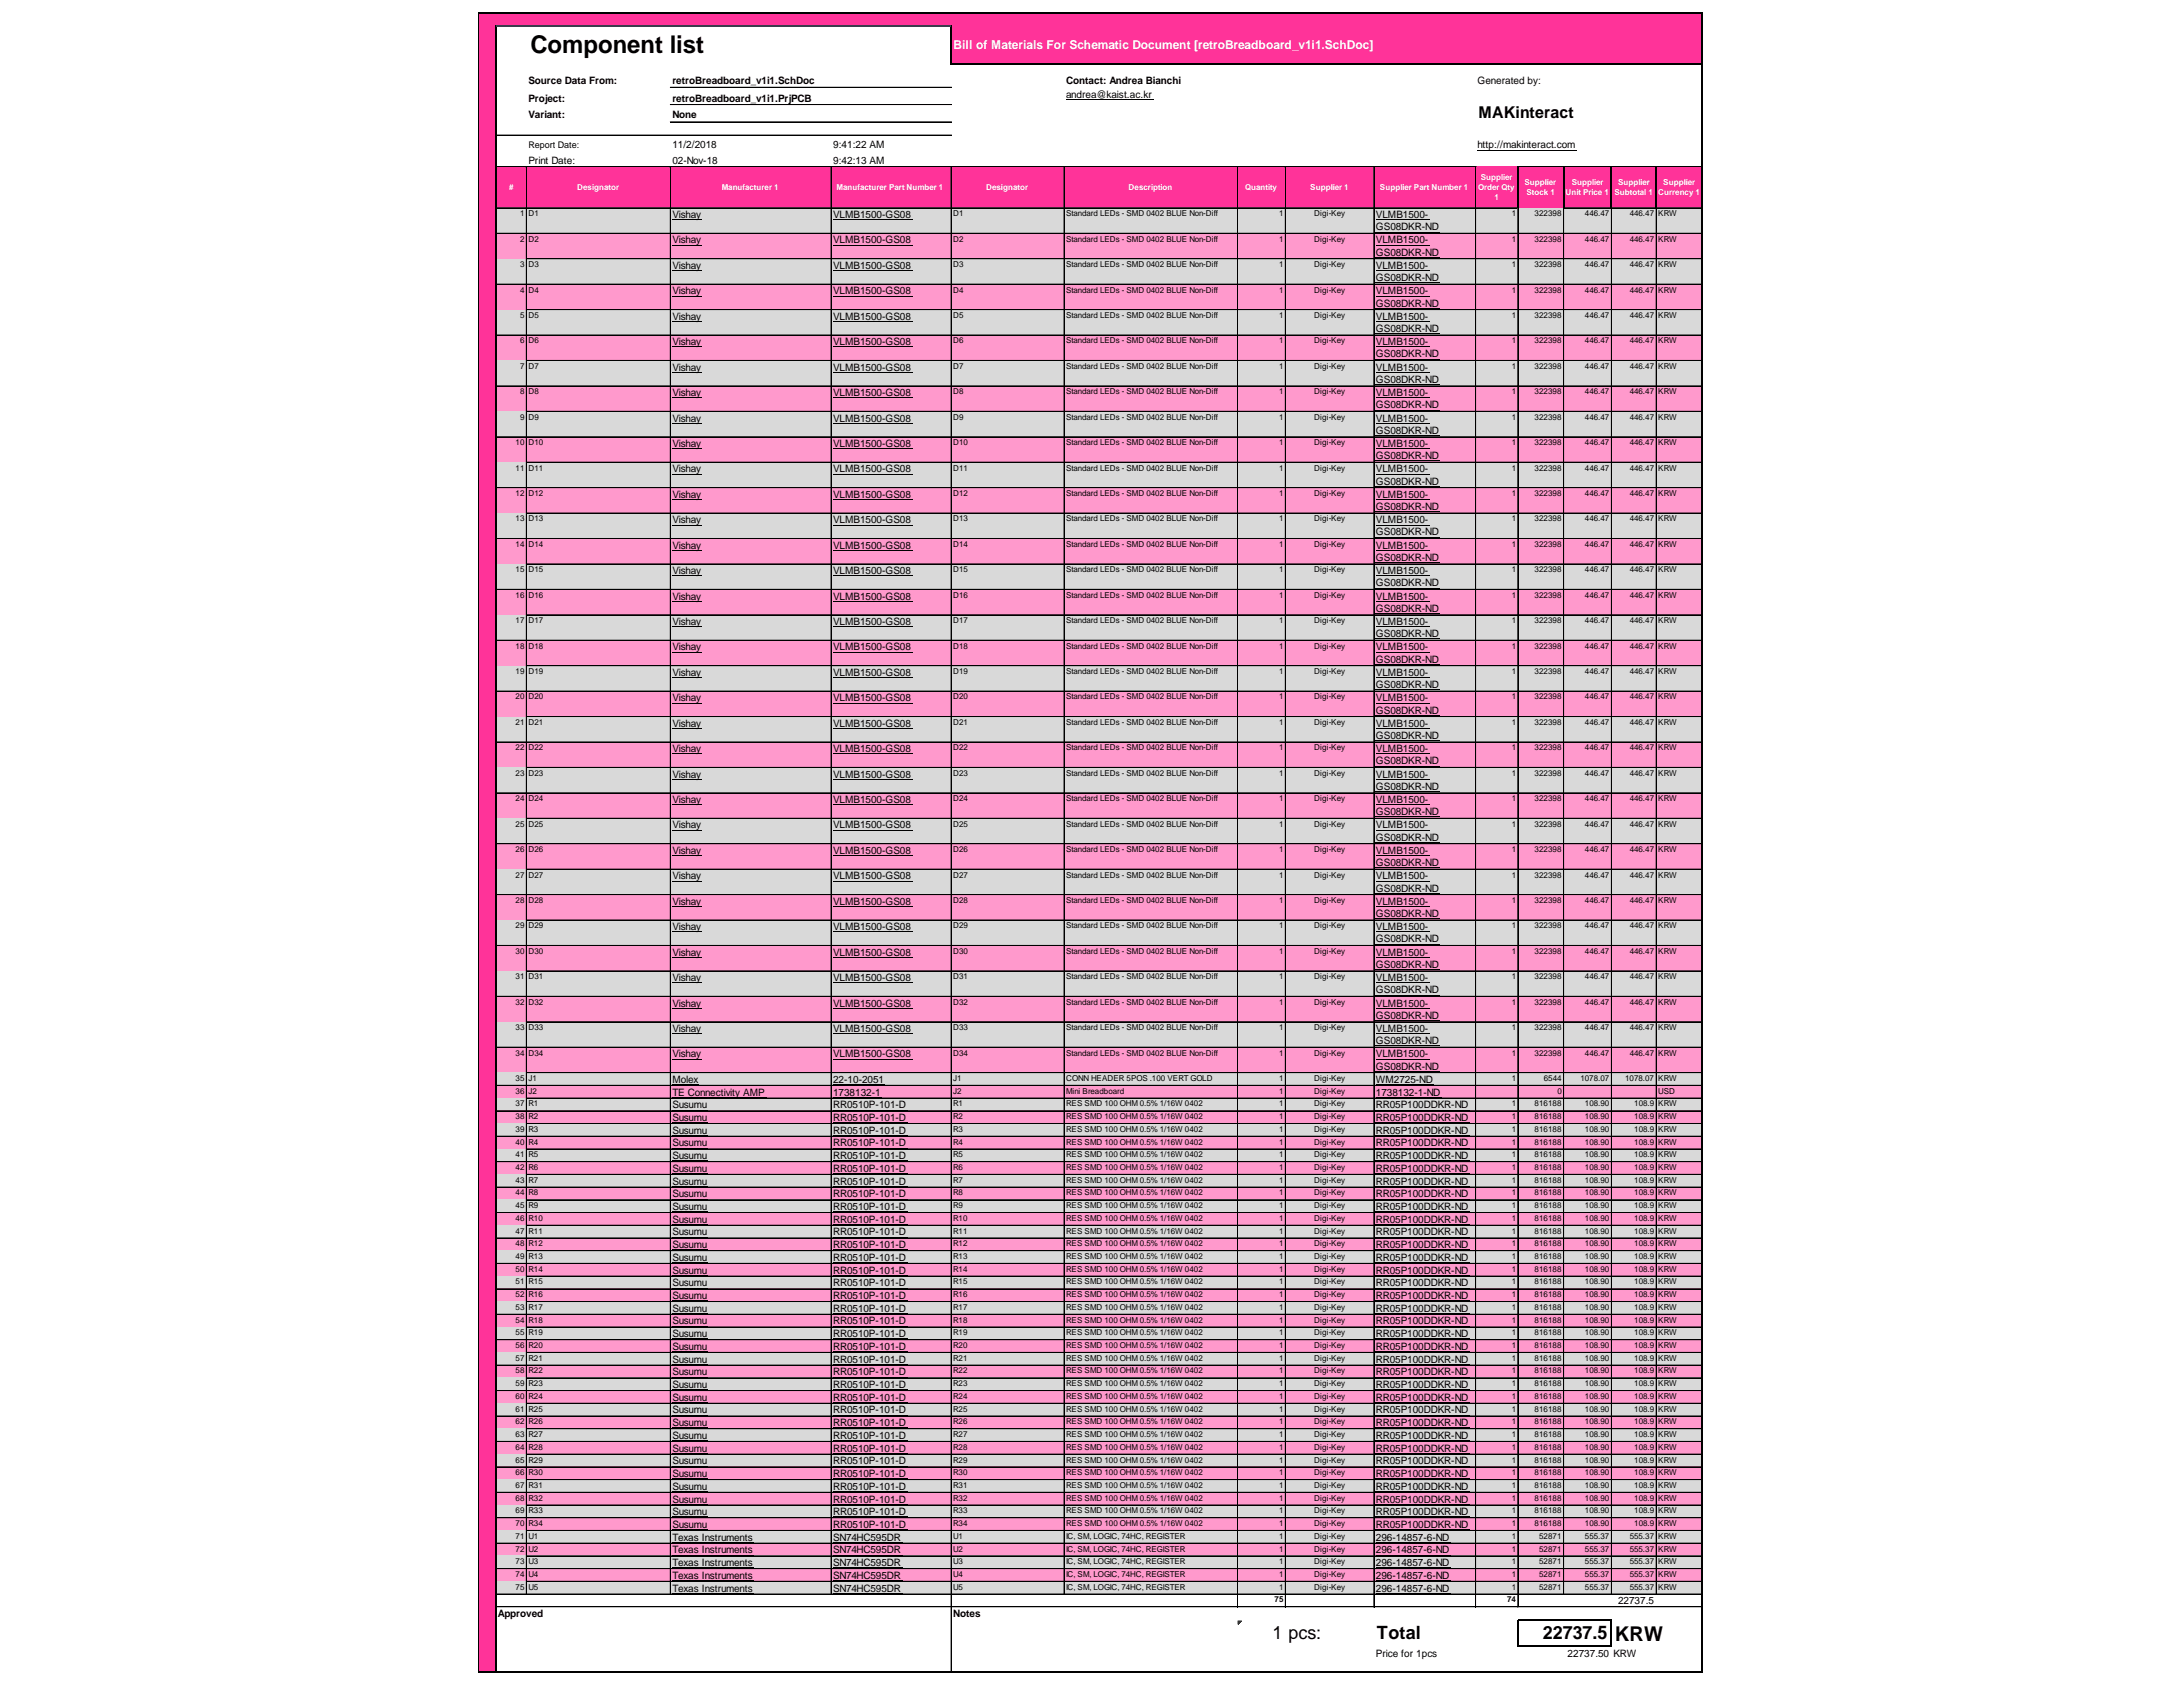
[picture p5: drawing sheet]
<svg xmlns="http://www.w3.org/2000/svg" width="279mm" height="216mm" viewBox="0 0 279 216" stroke-linecap="round" stroke-linejoin="round" font-family="sans-serif">
<defs><g id="words">
<text font-size="3.1" x="67.9" y="6.8">Component list</text>
<text font-size="2.6" x="206.7" y="210">KRW</text>
<g font-size="2.3">
<text x="162.9" y="209.8">1 pcs:</text>
<text x="176.2" y="209.7">Total</text>
<text x="197.5" y="209.7">22737.5</text>
</g>
<g font-size="2.1">
<text x="189.2" y="15.1">MAKi</text>
<text x="194.6" y="15.1">nteract</text>
</g>
<text font-size="1.6" fill="#fff" x="122.1" y="6.3">Bill of Materials For Schematic Document [retroBreadboard_v1i1.SchDoc]</text>
<g font-size="1.3">
<text x="67.6" y="10.8">Source Data From:</text>
<text x="86.1" y="10.8">retroBreadboard_v1i1.SchDoc</text>
<text x="136.4" y="10.8">Contact: Andrea Bianchi</text>
<text x="189.1" y="10.8">Generated by:</text>
<text x="67.6" y="13">Project:</text>
<text x="67.6" y="15.1">Variant:</text>
<text x="86.1" y="13">retroBreadboard_v1i1.PrjPCB</text>
<text x="86.1" y="15.1">None</text>
<text x="136.4" y="12.5">andrea@kaist.ac.kr</text>
<text x="67.6" y="21">Print Date:</text>
<text x="86.1" y="19">11/2/2018</text>
<text x="86.1" y="21">02-Nov-18</text>
<text x="106.6" y="19">9:41:22 AM</text>
<text x="106.6" y="21">9:42:13 AM</text>
<text x="189.1" y="19">http://makinteract.com</text>
<text x="86.1" y="27.9">Vishay</text>
<text x="106.6" y="27.9">VLMB1500-GS08</text>
<text x="176.1" y="27.9">VLMB1500-</text>
<text x="176.1" y="29.5">GS08DKR-ND</text>
<text x="86.1" y="31.2">Vishay</text>
<text x="86.1" y="34.4">Vishay</text>
<text x="106.6" y="31.2">VLMB1500-GS08</text>
<text x="106.6" y="34.4">VLMB1500-GS08</text>
<text x="176.1" y="31.2">VLMB1500-</text>
<text x="176.1" y="32.7">GS08DKR-ND</text>
<text x="176.1" y="34.4">VLMB1500-</text>
<text x="176.1" y="36">GS08DKR-ND</text>
<text x="86.1" y="37.7">Vishay</text>
<text x="86.1" y="40.9">Vishay</text>
<text x="106.6" y="37.7">VLMB1500-GS08</text>
<text x="106.6" y="40.9">VLMB1500-GS08</text>
<text x="176.1" y="37.7">VLMB1500-</text>
<text x="176.1" y="39.2">GS08DKR-ND</text>
<text x="176.1" y="40.9">VLMB1500-</text>
<text x="86.1" y="44.2">Vishay</text>
<text x="86.1" y="47.4">Vishay</text>
<text x="106.6" y="44.2">VLMB1500-GS08</text>
<text x="106.6" y="47.4">VLMB1500-GS08</text>
<text x="176.1" y="42.5">GS08DKR-ND</text>
<text x="176.1" y="44.2">VLMB1500-</text>
<text x="176.1" y="45.7">GS08DKR-ND</text>
<text x="176.1" y="47.4">VLMB1500-</text>
<text x="86.1" y="50.7">Vishay</text>
<text x="86.1" y="53.9">Vishay</text>
<text x="106.6" y="50.7">VLMB1500-GS08</text>
<text x="106.6" y="53.9">VLMB1500-GS08</text>
<text x="176.1" y="49">GS08DKR-ND</text>
<text x="176.1" y="50.7">VLMB1500-</text>
<text x="176.1" y="52.3">GS08DKR-ND</text>
<text x="176.1" y="53.9">VLMB1500-</text>
<text x="86.1" y="57.2">Vishay</text>
<text x="106.6" y="57.2">VLMB1500-GS08</text>
<text x="176.1" y="55.5">GS08DKR-ND</text>
<text x="176.1" y="57.2">VLMB1500-</text>
<text x="176.1" y="58.8">GS08DKR-ND</text>
<text x="86.1" y="60.5">Vishay</text>
<text x="86.1" y="63.7">Vishay</text>
<text x="106.6" y="60.5">VLMB1500-GS08</text>
<text x="106.6" y="63.7">VLMB1500-GS08</text>
<text x="176.1" y="60.5">VLMB1500-</text>
<text x="176.1" y="62">GS08DKR-ND</text>
<text x="176.1" y="63.7">VLMB1500-</text>
<text x="176.1" y="65.3">GS08DKR-ND</text>
<text x="86.1" y="67">Vishay</text>
<text x="86.1" y="70.2">Vishay</text>
<text x="106.6" y="67">VLMB1500-GS08</text>
<text x="106.6" y="70.2">VLMB1500-GS08</text>
<text x="176.1" y="67">VLMB1500-</text>
<text x="176.1" y="68.5">GS08DKR-ND</text>
<text x="176.1" y="70.2">VLMB1500-</text>
<text x="176.1" y="71.8">GS08DKR-ND</text>
<text x="86.1" y="73.5">Vishay</text>
<text x="86.1" y="76.7">Vishay</text>
<text x="106.6" y="73.5">VLMB1500-GS08</text>
<text x="106.6" y="76.7">VLMB1500-GS08</text>
<text x="176.1" y="73.5">VLMB1500-</text>
<text x="176.1" y="75">GS08DKR-ND</text>
<text x="176.1" y="76.7">VLMB1500-</text>
<text x="86.1" y="80">Vishay</text>
<text x="86.1" y="83.2">Vishay</text>
<text x="106.6" y="80">VLMB1500-GS08</text>
<text x="106.6" y="83.2">VLMB1500-GS08</text>
<text x="176.1" y="78.3">GS08DKR-ND</text>
<text x="176.1" y="80">VLMB1500-</text>
<text x="176.1" y="81.6">GS08DKR-ND</text>
<text x="176.1" y="83.2">VLMB1500-</text>
<text x="86.1" y="86.5">Vishay</text>
<text x="86.1" y="89.8">Vishay</text>
<text x="106.6" y="86.5">VLMB1500-GS08</text>
<text x="106.6" y="89.8">VLMB1500-GS08</text>
<text x="176.1" y="84.8">GS08DKR-ND</text>
<text x="176.1" y="86.5">VLMB1500-</text>
<text x="176.1" y="88.1">GS08DKR-ND</text>
<text x="176.1" y="89.8">VLMB1500-</text>
<text x="86.1" y="93">Vishay</text>
<text x="106.6" y="93">VLMB1500-GS08</text>
<text x="176.1" y="91.3">GS08DKR-ND</text>
<text x="176.1" y="93">VLMB1500-</text>
<text x="176.1" y="94.6">GS08DKR-ND</text>
<text x="86.1" y="96.3">Vishay</text>
<text x="86.1" y="99.5">Vishay</text>
<text x="106.6" y="96.3">VLMB1500-GS08</text>
<text x="106.6" y="99.5">VLMB1500-GS08</text>
<text x="176.1" y="96.3">VLMB1500-</text>
<text x="176.1" y="97.8">GS08DKR-ND</text>
<text x="176.1" y="99.5">VLMB1500-</text>
<text x="176.1" y="101.1">GS08DKR-ND</text>
<text x="86.1" y="102.8">Vishay</text>
<text x="86.1" y="106">Vishay</text>
<text x="106.6" y="102.8">VLMB1500-GS08</text>
<text x="106.6" y="106">VLMB1500-GS08</text>
<text x="176.1" y="102.8">VLMB1500-</text>
<text x="176.1" y="104.3">GS08DKR-ND</text>
<text x="176.1" y="106">VLMB1500-</text>
<text x="176.1" y="107.6">GS08DKR-ND</text>
<text x="86.1" y="109.3">Vishay</text>
<text x="86.1" y="112.5">Vishay</text>
<text x="106.6" y="109.3">VLMB1500-GS08</text>
<text x="106.6" y="112.5">VLMB1500-GS08</text>
<text x="176.1" y="109.3">VLMB1500-</text>
<text x="176.1" y="110.8">GS08DKR-ND</text>
<text x="176.1" y="112.5">VLMB1500-</text>
<text x="86.1" y="115.8">Vishay</text>
<text x="86.1" y="119.1">Vishay</text>
<text x="106.6" y="115.8">VLMB1500-GS08</text>
<text x="106.6" y="119.1">VLMB1500-GS08</text>
<text x="176.1" y="114.1">GS08DKR-ND</text>
<text x="176.1" y="115.8">VLMB1500-</text>
<text x="176.1" y="117.4">GS08DKR-ND</text>
<text x="176.1" y="119.1">VLMB1500-</text>
<text x="86.1" y="122.3">Vishay</text>
<text x="86.1" y="125.6">Vishay</text>
<text x="106.6" y="122.3">VLMB1500-GS08</text>
<text x="106.6" y="125.6">VLMB1500-GS08</text>
<text x="176.1" y="120.6">GS08DKR-ND</text>
<text x="176.1" y="122.3">VLMB1500-</text>
<text x="176.1" y="123.9">GS08DKR-ND</text>
<text x="176.1" y="125.6">VLMB1500-</text>
<text x="86.1" y="128.8">Vishay</text>
<text x="106.6" y="128.8">VLMB1500-GS08</text>
<text x="176.1" y="127.1">GS08DKR-ND</text>
<text x="176.1" y="128.8">VLMB1500-</text>
<text x="176.1" y="130.4">GS08DKR-ND</text>
<text x="86.1" y="132.1">Vishay</text>
<text x="86.1" y="135.3">Vishay</text>
<text x="106.6" y="132.1">VLMB1500-GS08</text>
<text x="106.6" y="135.3">VLMB1500-GS08</text>
<text x="176.1" y="132.1">VLMB1500-</text>
<text x="176.1" y="133.6">GS08DKR-ND</text>
<text x="176.1" y="135.3">VLMB1500-</text>
<text x="176.1" y="136.9">GS08DKR-ND</text>
<text x="86.1" y="138.6">Molex</text>
<text x="86.1" y="140.2">TE Connectivity AMP</text>
<text x="86.1" y="141.8">Susumu</text>
<text x="86.1" y="143.5">Susumu</text>
<text x="106.6" y="138.6">22-10-2051</text>
<text x="106.6" y="140.2">1738132-1</text>
<text x="106.6" y="141.8">RR0510P-101-D</text>
<text x="106.6" y="143.5">RR0510P-101-D</text>
<text x="176.1" y="138.6">WM2725-ND</text>
<text x="176.1" y="140.2">1738132-1-ND</text>
<text x="176.1" y="141.8">RR05P100DDKR-ND</text>
<text x="176.1" y="143.5">RR05P100DDKR-ND</text>
<text x="86.1" y="145.1">Susumu</text>
<text x="86.1" y="146.7">Susumu</text>
<text x="86.1" y="148.3">Susumu</text>
<text x="86.1" y="150">Susumu</text>
<text x="106.6" y="145.1">RR0510P-101-D</text>
<text x="106.6" y="146.7">RR0510P-101-D</text>
<text x="106.6" y="148.3">RR0510P-101-D</text>
<text x="106.6" y="150">RR0510P-101-D</text>
<text x="176.1" y="145.1">RR05P100DDKR-ND</text>
<text x="176.1" y="146.7">RR05P100DDKR-ND</text>
<text x="176.1" y="148.3">RR05P100DDKR-ND</text>
<text x="176.1" y="150">RR05P100DDKR-ND</text>
<text x="86.1" y="151.6">Susumu</text>
<text x="86.1" y="153.2">Susumu</text>
<text x="86.1" y="154.9">Susumu</text>
<text x="106.6" y="151.6">RR0510P-101-D</text>
<text x="106.6" y="153.2">RR0510P-101-D</text>
<text x="106.6" y="154.9">RR0510P-101-D</text>
<text x="176.1" y="151.6">RR05P100DDKR-ND</text>
<text x="176.1" y="153.2">RR05P100DDKR-ND</text>
<text x="176.1" y="154.9">RR05P100DDKR-ND</text>
<text x="86.1" y="156.5">Susumu</text>
<text x="86.1" y="158.1">Susumu</text>
<text x="86.1" y="159.7">Susumu</text>
<text x="86.1" y="161.4">Susumu</text>
<text x="106.6" y="156.5">RR0510P-101-D</text>
<text x="106.6" y="158.1">RR0510P-101-D</text>
<text x="106.6" y="159.7">RR0510P-101-D</text>
<text x="106.6" y="161.4">RR0510P-101-D</text>
<text x="176.1" y="156.5">RR05P100DDKR-ND</text>
<text x="176.1" y="158.1">RR05P100DDKR-ND</text>
<text x="176.1" y="159.7">RR05P100DDKR-ND</text>
<text x="176.1" y="161.4">RR05P100DDKR-ND</text>
<text x="86.1" y="163">Susumu</text>
<text x="86.1" y="164.6">Susumu</text>
<text x="86.1" y="166.2">Susumu</text>
<text x="86.1" y="167.9">Susumu</text>
<text x="106.6" y="163">RR0510P-101-D</text>
<text x="106.6" y="164.6">RR0510P-101-D</text>
<text x="106.6" y="166.2">RR0510P-101-D</text>
<text x="106.6" y="167.9">RR0510P-101-D</text>
<text x="176.1" y="163">RR05P100DDKR-ND</text>
<text x="176.1" y="164.6">RR05P100DDKR-ND</text>
<text x="176.1" y="166.2">RR05P100DDKR-ND</text>
<text x="176.1" y="167.9">RR05P100DDKR-ND</text>
<text x="86.1" y="169.5">Susumu</text>
<text x="86.1" y="171.1">Susumu</text>
<text x="86.1" y="172.8">Susumu</text>
<text x="106.6" y="169.5">RR0510P-101-D</text>
<text x="106.6" y="171.1">RR0510P-101-D</text>
<text x="106.6" y="172.8">RR0510P-101-D</text>
<text x="176.1" y="169.5">RR05P100DDKR-ND</text>
<text x="176.1" y="171.1">RR05P100DDKR-ND</text>
<text x="176.1" y="172.8">RR05P100DDKR-ND</text>
<text x="86.1" y="174.4">Susumu</text>
<text x="86.1" y="176">Susumu</text>
<text x="86.1" y="177.6">Susumu</text>
<text x="86.1" y="179.3">Susumu</text>
<text x="106.6" y="174.4">RR0510P-101-D</text>
<text x="106.6" y="176">RR0510P-101-D</text>
<text x="106.6" y="177.6">RR0510P-101-D</text>
<text x="106.6" y="179.3">RR0510P-101-D</text>
<text x="176.1" y="174.4">RR05P100DDKR-ND</text>
<text x="176.1" y="176">RR05P100DDKR-ND</text>
<text x="176.1" y="177.6">RR05P100DDKR-ND</text>
<text x="176.1" y="179.3">RR05P100DDKR-ND</text>
<text x="86.1" y="180.9">Susumu</text>
<text x="86.1" y="182.5">Susumu</text>
<text x="86.1" y="184.2">Susumu</text>
<text x="86.1" y="185.8">Susumu</text>
<text x="106.6" y="180.9">RR0510P-101-D</text>
<text x="106.6" y="182.5">RR0510P-101-D</text>
<text x="106.6" y="184.2">RR0510P-101-D</text>
<text x="106.6" y="185.8">RR0510P-101-D</text>
<text x="176.1" y="180.9">RR05P100DDKR-ND</text>
<text x="176.1" y="182.5">RR05P100DDKR-ND</text>
<text x="176.1" y="184.2">RR05P100DDKR-ND</text>
<text x="176.1" y="185.8">RR05P100DDKR-ND</text>
<text x="86.1" y="187.4">Susumu</text>
<text x="86.1" y="189">Susumu</text>
<text x="86.1" y="190.7">Susumu</text>
<text x="106.6" y="187.4">RR0510P-101-D</text>
<text x="106.6" y="189">RR0510P-101-D</text>
<text x="106.6" y="190.7">RR0510P-101-D</text>
<text x="176.1" y="187.4">RR05P100DDKR-ND</text>
<text x="176.1" y="189">RR05P100DDKR-ND</text>
<text x="176.1" y="190.7">RR05P100DDKR-ND</text>
<text x="86.1" y="192.3">Susumu</text>
<text x="86.1" y="193.9">Susumu</text>
<text x="86.1" y="195.5">Susumu</text>
<text x="86.1" y="197.2">Texas Instruments</text>
<text x="106.6" y="192.3">RR0510P-101-D</text>
<text x="106.6" y="193.9">RR0510P-101-D</text>
<text x="106.6" y="195.5">RR0510P-101-D</text>
<text x="106.6" y="197.2">SN74HC595DR</text>
<text x="176.1" y="192.3">RR05P100DDKR-ND</text>
<text x="176.1" y="193.9">RR05P100DDKR-ND</text>
<text x="176.1" y="195.5">RR05P100DDKR-ND</text>
<text x="176.1" y="197.2">296-14857-6-ND</text>
<text x="86.1" y="198.8">Texas Instruments</text>
<text x="86.1" y="200.4">Texas Instruments</text>
<text x="86.1" y="202.1">Texas Instruments</text>
<text x="86.1" y="203.7">Texas Instruments</text>
<text x="106.6" y="198.8">SN74HC595DR</text>
<text x="106.6" y="200.4">SN74HC595DR</text>
<text x="106.6" y="202.1">SN74HC595DR</text>
<text x="106.6" y="203.7">SN74HC595DR</text>
<text x="176.1" y="198.8">296-14857-6-ND</text>
<text x="176.1" y="200.4">296-14857-6-ND</text>
<text x="176.1" y="202.1">296-14857-6-ND</text>
<text x="176.1" y="203.7">296-14857-6-ND</text>
<text x="63.7" y="206.9">Approved</text>
<text x="122" y="206.9">Notes</text>
<text x="207.1" y="205.3">22737.5</text>
<text x="176.1" y="212">Price for 1pcs</text>
<text x="200.6" y="212">22737.50 KRW</text>
</g>
<text font-size="1.2" x="67.6" y="19">Report Date:</text>
<g font-size="1" fill="#fff">
<text x="189.5" y="23">Supplier</text>
<text x="195.1" y="23.6">Supplier</text>
<text x="201.2" y="23.6">Supplier</text>
<text x="207.1" y="23.6">Supplier</text>
<text x="212.9" y="23.6">Supplier</text>
<text x="65.2" y="24.4">#</text>
<text x="73.9" y="24.4">Designator</text>
<text x="92.4" y="24.4">Manufacturer 1</text>
<text x="107.1" y="24.4">Manufacturer Part Number 1</text>
<text x="126.2" y="24.4">Designator</text>
<text x="144.5" y="24.4">Description</text>
<text x="159.4" y="24.4">Quantity</text>
<text x="167.7" y="24.4">Supplier 1</text>
<text x="176.6" y="24.4">Supplier Part Number 1</text>
<text x="189.2" y="24.3">Order Qty</text>
<text x="191.3" y="25.7">1</text>
<text x="195.4" y="24.9">Stock 1</text>
<text x="200.4" y="24.9">Unit Price 1</text>
<text x="206.6" y="24.9">Subtotal 1</text>
<text x="212.2" y="24.9">Currency 1</text>
</g>
<g font-size="1">
<text x="66.6" y="27.7">1</text>
<text x="67.6" y="27.7">D1</text>
<text x="122" y="27.7">D1</text>
<text x="136.4" y="27.7">Standard LEDs - SMD 0402 BLUE Non-Diff</text>
<text x="163.7" y="27.7">1</text>
<text x="168.2" y="27.7">Digi-Key</text>
<text x="193.5" y="27.7">1</text>
<text x="196.4" y="27.7">322398</text>
<text x="202.9" y="27.7">446.47</text>
<text x="208.6" y="27.7">446.47</text>
<text x="212.2" y="27.7">KRW</text>
<text x="66.6" y="30.9">2</text>
<text x="66.6" y="34.2">3</text>
<text x="67.6" y="30.9">D2</text>
<text x="67.6" y="34.2">D3</text>
<text x="122" y="30.9">D2</text>
<text x="122" y="34.2">D3</text>
<text x="136.4" y="30.9">Standard LEDs - SMD 0402 BLUE Non-Diff</text>
<text x="136.4" y="34.2">Standard LEDs - SMD 0402 BLUE Non-Diff</text>
<text x="163.7" y="30.9">1</text>
<text x="163.7" y="34.2">1</text>
<text x="168.2" y="30.9">Digi-Key</text>
<text x="168.2" y="34.2">Digi-Key</text>
<text x="193.5" y="30.9">1</text>
<text x="193.5" y="34.2">1</text>
<text x="196.4" y="30.9">322398</text>
<text x="196.4" y="34.2">322398</text>
<text x="202.9" y="30.9">446.47</text>
<text x="202.9" y="34.2">446.47</text>
<text x="208.6" y="30.9">446.47</text>
<text x="208.6" y="34.2">446.47</text>
<text x="212.2" y="30.9">KRW</text>
<text x="212.2" y="34.2">KRW</text>
<text x="66.6" y="37.4">4</text>
<text x="66.6" y="40.7">5</text>
<text x="67.6" y="37.4">D4</text>
<text x="67.6" y="40.7">D5</text>
<text x="122" y="37.4">D4</text>
<text x="122" y="40.7">D5</text>
<text x="136.4" y="37.4">Standard LEDs - SMD 0402 BLUE Non-Diff</text>
<text x="136.4" y="40.7">Standard LEDs - SMD 0402 BLUE Non-Diff</text>
<text x="163.7" y="37.4">1</text>
<text x="163.7" y="40.7">1</text>
<text x="168.2" y="37.4">Digi-Key</text>
<text x="168.2" y="40.7">Digi-Key</text>
<text x="193.5" y="37.4">1</text>
<text x="193.5" y="40.7">1</text>
<text x="196.4" y="37.4">322398</text>
<text x="196.4" y="40.7">322398</text>
<text x="202.9" y="37.4">446.47</text>
<text x="202.9" y="40.7">446.47</text>
<text x="208.6" y="37.4">446.47</text>
<text x="208.6" y="40.7">446.47</text>
<text x="212.2" y="37.4">KRW</text>
<text x="212.2" y="40.7">KRW</text>
<text x="66.6" y="43.9">6</text>
<text x="66.6" y="47.2">7</text>
<text x="67.6" y="43.9">D6</text>
<text x="67.6" y="47.2">D7</text>
<text x="122" y="43.9">D6</text>
<text x="122" y="47.2">D7</text>
<text x="136.4" y="43.9">Standard LEDs - SMD 0402 BLUE Non-Diff</text>
<text x="136.4" y="47.2">Standard LEDs - SMD 0402 BLUE Non-Diff</text>
<text x="163.7" y="43.9">1</text>
<text x="163.7" y="47.2">1</text>
<text x="168.2" y="43.9">Digi-Key</text>
<text x="168.2" y="47.2">Digi-Key</text>
<text x="193.5" y="43.9">1</text>
<text x="193.5" y="47.2">1</text>
<text x="196.4" y="43.9">322398</text>
<text x="196.4" y="47.2">322398</text>
<text x="202.9" y="43.9">446.47</text>
<text x="202.9" y="47.2">446.47</text>
<text x="208.6" y="43.9">446.47</text>
<text x="208.6" y="47.2">446.47</text>
<text x="212.2" y="43.9">KRW</text>
<text x="212.2" y="47.2">KRW</text>
<text x="66.6" y="50.5">8</text>
<text x="66.6" y="53.7">9</text>
<text x="67.6" y="50.5">D8</text>
<text x="67.6" y="53.7">D9</text>
<text x="122" y="50.5">D8</text>
<text x="122" y="53.7">D9</text>
<text x="136.4" y="50.5">Standard LEDs - SMD 0402 BLUE Non-Diff</text>
<text x="136.4" y="53.7">Standard LEDs - SMD 0402 BLUE Non-Diff</text>
<text x="163.7" y="50.5">1</text>
<text x="163.7" y="53.7">1</text>
<text x="168.2" y="50.5">Digi-Key</text>
<text x="168.2" y="53.7">Digi-Key</text>
<text x="193.5" y="50.5">1</text>
<text x="193.5" y="53.7">1</text>
<text x="196.4" y="50.5">322398</text>
<text x="196.4" y="53.7">322398</text>
<text x="202.9" y="50.5">446.47</text>
<text x="202.9" y="53.7">446.47</text>
<text x="208.6" y="50.5">446.47</text>
<text x="208.6" y="53.7">446.47</text>
<text x="212.2" y="50.5">KRW</text>
<text x="212.2" y="53.7">KRW</text>
<text x="66" y="57">10</text>
<text x="67.6" y="57">D10</text>
<text x="122" y="57">D10</text>
<text x="136.4" y="57">Standard LEDs - SMD 0402 BLUE Non-Diff</text>
<text x="163.7" y="57">1</text>
<text x="168.2" y="57">Digi-Key</text>
<text x="193.5" y="57">1</text>
<text x="196.4" y="57">322398</text>
<text x="202.9" y="57">446.47</text>
<text x="208.6" y="57">446.47</text>
<text x="212.2" y="57">KRW</text>
<text x="66" y="60.2">11</text>
<text x="66" y="63.5">12</text>
<text x="67.6" y="60.2">D11</text>
<text x="67.6" y="63.5">D12</text>
<text x="122" y="60.2">D11</text>
<text x="122" y="63.5">D12</text>
<text x="136.4" y="60.2">Standard LEDs - SMD 0402 BLUE Non-Diff</text>
<text x="136.4" y="63.5">Standard LEDs - SMD 0402 BLUE Non-Diff</text>
<text x="163.7" y="60.2">1</text>
<text x="163.7" y="63.5">1</text>
<text x="168.2" y="60.2">Digi-Key</text>
<text x="168.2" y="63.5">Digi-Key</text>
<text x="193.5" y="60.2">1</text>
<text x="193.5" y="63.5">1</text>
<text x="196.4" y="60.2">322398</text>
<text x="196.4" y="63.5">322398</text>
<text x="202.9" y="60.2">446.47</text>
<text x="202.9" y="63.5">446.47</text>
<text x="208.6" y="60.2">446.47</text>
<text x="208.6" y="63.5">446.47</text>
<text x="212.2" y="60.2">KRW</text>
<text x="212.2" y="63.5">KRW</text>
<text x="66" y="66.7">13</text>
<text x="66" y="70">14</text>
<text x="67.6" y="66.7">D13</text>
<text x="67.6" y="70">D14</text>
<text x="122" y="66.7">D13</text>
<text x="122" y="70">D14</text>
<text x="136.4" y="66.7">Standard LEDs - SMD 0402 BLUE Non-Diff</text>
<text x="136.4" y="70">Standard LEDs - SMD 0402 BLUE Non-Diff</text>
<text x="163.7" y="66.7">1</text>
<text x="163.7" y="70">1</text>
<text x="168.2" y="66.7">Digi-Key</text>
<text x="168.2" y="70">Digi-Key</text>
<text x="193.5" y="66.7">1</text>
<text x="193.5" y="70">1</text>
<text x="196.4" y="66.7">322398</text>
<text x="196.4" y="70">322398</text>
<text x="202.9" y="66.7">446.47</text>
<text x="202.9" y="70">446.47</text>
<text x="208.6" y="66.7">446.47</text>
<text x="208.6" y="70">446.47</text>
<text x="212.2" y="66.7">KRW</text>
<text x="212.2" y="70">KRW</text>
<text x="66" y="73.2">15</text>
<text x="66" y="76.5">16</text>
<text x="67.6" y="73.2">D15</text>
<text x="67.6" y="76.5">D16</text>
<text x="122" y="73.2">D15</text>
<text x="122" y="76.5">D16</text>
<text x="136.4" y="73.2">Standard LEDs - SMD 0402 BLUE Non-Diff</text>
<text x="136.4" y="76.5">Standard LEDs - SMD 0402 BLUE Non-Diff</text>
<text x="163.7" y="73.2">1</text>
<text x="163.7" y="76.5">1</text>
<text x="168.2" y="73.2">Digi-Key</text>
<text x="168.2" y="76.5">Digi-Key</text>
<text x="193.5" y="73.2">1</text>
<text x="193.5" y="76.5">1</text>
<text x="196.4" y="73.2">322398</text>
<text x="196.4" y="76.5">322398</text>
<text x="202.9" y="73.2">446.47</text>
<text x="202.9" y="76.5">446.47</text>
<text x="208.6" y="73.2">446.47</text>
<text x="208.6" y="76.5">446.47</text>
<text x="212.2" y="73.2">KRW</text>
<text x="212.2" y="76.5">KRW</text>
<text x="66" y="79.8">17</text>
<text x="66" y="83">18</text>
<text x="67.6" y="79.8">D17</text>
<text x="67.6" y="83">D18</text>
<text x="122" y="79.8">D17</text>
<text x="122" y="83">D18</text>
<text x="136.4" y="79.8">Standard LEDs - SMD 0402 BLUE Non-Diff</text>
<text x="136.4" y="83">Standard LEDs - SMD 0402 BLUE Non-Diff</text>
<text x="163.7" y="79.8">1</text>
<text x="163.7" y="83">1</text>
<text x="168.2" y="79.8">Digi-Key</text>
<text x="168.2" y="83">Digi-Key</text>
<text x="193.5" y="79.8">1</text>
<text x="193.5" y="83">1</text>
<text x="196.4" y="79.8">322398</text>
<text x="196.4" y="83">322398</text>
<text x="202.9" y="79.8">446.47</text>
<text x="202.9" y="83">446.47</text>
<text x="208.6" y="79.8">446.47</text>
<text x="208.6" y="83">446.47</text>
<text x="212.2" y="79.8">KRW</text>
<text x="212.2" y="83">KRW</text>
<text x="66" y="86.3">19</text>
<text x="66" y="89.5">20</text>
<text x="67.6" y="86.3">D19</text>
<text x="67.6" y="89.5">D20</text>
<text x="122" y="86.3">D19</text>
<text x="122" y="89.5">D20</text>
<text x="136.4" y="86.3">Standard LEDs - SMD 0402 BLUE Non-Diff</text>
<text x="136.4" y="89.5">Standard LEDs - SMD 0402 BLUE Non-Diff</text>
<text x="163.7" y="86.3">1</text>
<text x="163.7" y="89.5">1</text>
<text x="168.2" y="86.3">Digi-Key</text>
<text x="168.2" y="89.5">Digi-Key</text>
<text x="193.5" y="86.3">1</text>
<text x="193.5" y="89.5">1</text>
<text x="196.4" y="86.3">322398</text>
<text x="196.4" y="89.5">322398</text>
<text x="202.9" y="86.3">446.47</text>
<text x="202.9" y="89.5">446.47</text>
<text x="208.6" y="86.3">446.47</text>
<text x="208.6" y="89.5">446.47</text>
<text x="212.2" y="86.3">KRW</text>
<text x="212.2" y="89.5">KRW</text>
<text x="66" y="92.8">21</text>
<text x="67.6" y="92.8">D21</text>
<text x="122" y="92.8">D21</text>
<text x="136.4" y="92.8">Standard LEDs - SMD 0402 BLUE Non-Diff</text>
<text x="163.7" y="92.8">1</text>
<text x="168.2" y="92.8">Digi-Key</text>
<text x="193.5" y="92.8">1</text>
<text x="196.4" y="92.8">322398</text>
<text x="202.9" y="92.8">446.47</text>
<text x="208.6" y="92.8">446.47</text>
<text x="212.2" y="92.8">KRW</text>
<text x="66" y="96">22</text>
<text x="66" y="99.3">23</text>
<text x="67.6" y="96">D22</text>
<text x="67.6" y="99.3">D23</text>
<text x="122" y="96">D22</text>
<text x="122" y="99.3">D23</text>
<text x="136.4" y="96">Standard LEDs - SMD 0402 BLUE Non-Diff</text>
<text x="136.4" y="99.3">Standard LEDs - SMD 0402 BLUE Non-Diff</text>
<text x="163.7" y="96">1</text>
<text x="163.7" y="99.3">1</text>
<text x="168.2" y="96">Digi-Key</text>
<text x="168.2" y="99.3">Digi-Key</text>
<text x="193.5" y="96">1</text>
<text x="193.5" y="99.3">1</text>
<text x="196.4" y="96">322398</text>
<text x="196.4" y="99.3">322398</text>
<text x="202.9" y="96">446.47</text>
<text x="202.9" y="99.3">446.47</text>
<text x="208.6" y="96">446.47</text>
<text x="208.6" y="99.3">446.47</text>
<text x="212.2" y="96">KRW</text>
<text x="212.2" y="99.3">KRW</text>
<text x="66" y="102.5">24</text>
<text x="66" y="105.8">25</text>
<text x="67.6" y="102.5">D24</text>
<text x="67.6" y="105.8">D25</text>
<text x="122" y="102.5">D24</text>
<text x="122" y="105.8">D25</text>
<text x="136.4" y="102.5">Standard LEDs - SMD 0402 BLUE Non-Diff</text>
<text x="136.4" y="105.8">Standard LEDs - SMD 0402 BLUE Non-Diff</text>
<text x="163.7" y="102.5">1</text>
<text x="163.7" y="105.8">1</text>
<text x="168.2" y="102.5">Digi-Key</text>
<text x="168.2" y="105.8">Digi-Key</text>
<text x="193.5" y="102.5">1</text>
<text x="193.5" y="105.8">1</text>
<text x="196.4" y="102.5">322398</text>
<text x="196.4" y="105.8">322398</text>
<text x="202.9" y="102.5">446.47</text>
<text x="202.9" y="105.8">446.47</text>
<text x="208.6" y="102.5">446.47</text>
<text x="208.6" y="105.8">446.47</text>
<text x="212.2" y="102.5">KRW</text>
<text x="212.2" y="105.8">KRW</text>
<text x="66" y="109">26</text>
<text x="66" y="112.3">27</text>
<text x="67.6" y="109">D26</text>
<text x="67.6" y="112.3">D27</text>
<text x="122" y="109">D26</text>
<text x="122" y="112.3">D27</text>
<text x="136.4" y="109">Standard LEDs - SMD 0402 BLUE Non-Diff</text>
<text x="136.4" y="112.3">Standard LEDs - SMD 0402 BLUE Non-Diff</text>
<text x="163.7" y="109">1</text>
<text x="163.7" y="112.3">1</text>
<text x="168.2" y="109">Digi-Key</text>
<text x="168.2" y="112.3">Digi-Key</text>
<text x="193.5" y="109">1</text>
<text x="193.5" y="112.3">1</text>
<text x="196.4" y="109">322398</text>
<text x="196.4" y="112.3">322398</text>
<text x="202.9" y="109">446.47</text>
<text x="202.9" y="112.3">446.47</text>
<text x="208.6" y="109">446.47</text>
<text x="208.6" y="112.3">446.47</text>
<text x="212.2" y="109">KRW</text>
<text x="212.2" y="112.3">KRW</text>
<text x="66" y="115.6">28</text>
<text x="66" y="118.8">29</text>
<text x="67.6" y="115.6">D28</text>
<text x="67.6" y="118.8">D29</text>
<text x="122" y="115.6">D28</text>
<text x="122" y="118.8">D29</text>
<text x="136.4" y="115.6">Standard LEDs - SMD 0402 BLUE Non-Diff</text>
<text x="136.4" y="118.8">Standard LEDs - SMD 0402 BLUE Non-Diff</text>
<text x="163.7" y="115.6">1</text>
<text x="163.7" y="118.8">1</text>
<text x="168.2" y="115.6">Digi-Key</text>
<text x="168.2" y="118.8">Digi-Key</text>
<text x="193.5" y="115.6">1</text>
<text x="193.5" y="118.8">1</text>
<text x="196.4" y="115.6">322398</text>
<text x="196.4" y="118.8">322398</text>
<text x="202.9" y="115.6">446.47</text>
<text x="202.9" y="118.8">446.47</text>
<text x="208.6" y="115.6">446.47</text>
<text x="208.6" y="118.8">446.47</text>
<text x="212.2" y="115.6">KRW</text>
<text x="212.2" y="118.8">KRW</text>
<text x="66" y="122.1">30</text>
<text x="66" y="125.3">31</text>
<text x="67.6" y="122.1">D30</text>
<text x="67.6" y="125.3">D31</text>
<text x="122" y="122.1">D30</text>
<text x="122" y="125.3">D31</text>
<text x="136.4" y="122.1">Standard LEDs - SMD 0402 BLUE Non-Diff</text>
<text x="136.4" y="125.3">Standard LEDs - SMD 0402 BLUE Non-Diff</text>
<text x="163.7" y="122.1">1</text>
<text x="163.7" y="125.3">1</text>
<text x="168.2" y="122.1">Digi-Key</text>
<text x="168.2" y="125.3">Digi-Key</text>
<text x="193.5" y="122.1">1</text>
<text x="193.5" y="125.3">1</text>
<text x="196.4" y="122.1">322398</text>
<text x="196.4" y="125.3">322398</text>
<text x="202.9" y="122.1">446.47</text>
<text x="202.9" y="125.3">446.47</text>
<text x="208.6" y="122.1">446.47</text>
<text x="208.6" y="125.3">446.47</text>
<text x="212.2" y="122.1">KRW</text>
<text x="212.2" y="125.3">KRW</text>
<text x="66" y="128.6">32</text>
<text x="66" y="131.8">33</text>
<text x="67.6" y="128.6">D32</text>
<text x="67.6" y="131.8">D33</text>
<text x="122" y="128.6">D32</text>
<text x="122" y="131.8">D33</text>
<text x="136.4" y="128.6">Standard LEDs - SMD 0402 BLUE Non-Diff</text>
<text x="136.4" y="131.8">Standard LEDs - SMD 0402 BLUE Non-Diff</text>
<text x="163.7" y="128.6">1</text>
<text x="163.7" y="131.8">1</text>
<text x="168.2" y="128.6">Digi-Key</text>
<text x="168.2" y="131.8">Digi-Key</text>
<text x="193.5" y="128.6">1</text>
<text x="193.5" y="131.8">1</text>
<text x="196.4" y="128.6">322398</text>
<text x="196.4" y="131.8">322398</text>
<text x="202.9" y="128.6">446.47</text>
<text x="202.9" y="131.8">446.47</text>
<text x="208.6" y="128.6">446.47</text>
<text x="208.6" y="131.8">446.47</text>
<text x="212.2" y="128.6">KRW</text>
<text x="212.2" y="131.8">KRW</text>
<text x="66" y="135.1">34</text>
<text x="67.6" y="135.1">D34</text>
<text x="122" y="135.1">D34</text>
<text x="136.4" y="135.1">Standard LEDs - SMD 0402 BLUE Non-Diff</text>
<text x="163.7" y="135.1">1</text>
<text x="168.2" y="135.1">Digi-Key</text>
<text x="193.5" y="135.1">1</text>
<text x="196.4" y="135.1">322398</text>
<text x="202.9" y="135.1">446.47</text>
<text x="208.6" y="135.1">446.47</text>
<text x="212.2" y="135.1">KRW</text>
<text x="66" y="138.3">35</text>
<text x="66" y="140">36</text>
<text x="66" y="141.6">37</text>
<text x="66" y="143.2">38</text>
<text x="67.6" y="138.3">J1</text>
<text x="67.6" y="140">J2</text>
<text x="67.6" y="141.6">R1</text>
<text x="67.6" y="143.2">R2</text>
<text x="122" y="138.3">J1</text>
<text x="122" y="140">J2</text>
<text x="122" y="141.6">R1</text>
<text x="122" y="143.2">R2</text>
<text x="136.4" y="138.3">CONN HEADER 5POS .100 VERT GOLD</text>
<text x="136.4" y="140">Mini Breadboard</text>
<text x="136.4" y="141.6">RES SMD 100 OHM 0.5% 1/16W 0402</text>
<text x="136.4" y="143.2">RES SMD 100 OHM 0.5% 1/16W 0402</text>
<text x="163.7" y="138.3">1</text>
<text x="163.7" y="140">1</text>
<text x="163.7" y="141.6">1</text>
<text x="163.7" y="143.2">1</text>
<text x="168.2" y="138.3">Digi-Key</text>
<text x="168.2" y="140">Digi-Key</text>
<text x="168.2" y="141.6">Digi-Key</text>
<text x="168.2" y="143.2">Digi-Key</text>
<text x="193.5" y="138.3">1</text>
<text x="193.5" y="141.6">1</text>
<text x="193.5" y="143.2">1</text>
<text x="196.4" y="141.6">816188</text>
<text x="196.4" y="143.2">816188</text>
<text x="197.6" y="138.3">6544</text>
<text x="199.3" y="140">0</text>
<text x="202.3" y="138.3">1078.07</text>
<text x="202.9" y="141.6">108.90</text>
<text x="202.9" y="143.2">108.90</text>
<text x="208" y="138.3">1078.07</text>
<text x="209.2" y="141.6">108.9</text>
<text x="209.2" y="143.2">108.9</text>
<text x="212.2" y="138.3">KRW</text>
<text x="212.2" y="140">USD</text>
<text x="212.2" y="141.6">KRW</text>
<text x="212.2" y="143.2">KRW</text>
<text x="66" y="144.9">39</text>
<text x="66" y="146.5">40</text>
<text x="66" y="148.1">41</text>
<text x="66" y="149.7">42</text>
<text x="67.6" y="144.9">R3</text>
<text x="67.6" y="146.5">R4</text>
<text x="67.6" y="148.1">R5</text>
<text x="67.6" y="149.7">R6</text>
<text x="122" y="144.9">R3</text>
<text x="122" y="146.5">R4</text>
<text x="122" y="148.1">R5</text>
<text x="122" y="149.7">R6</text>
<text x="136.4" y="144.9">RES SMD 100 OHM 0.5% 1/16W 0402</text>
<text x="136.4" y="146.5">RES SMD 100 OHM 0.5% 1/16W 0402</text>
<text x="136.4" y="148.1">RES SMD 100 OHM 0.5% 1/16W 0402</text>
<text x="136.4" y="149.7">RES SMD 100 OHM 0.5% 1/16W 0402</text>
<text x="163.7" y="144.9">1</text>
<text x="163.7" y="146.5">1</text>
<text x="163.7" y="148.1">1</text>
<text x="163.7" y="149.7">1</text>
<text x="168.2" y="144.9">Digi-Key</text>
<text x="168.2" y="146.5">Digi-Key</text>
<text x="168.2" y="148.1">Digi-Key</text>
<text x="168.2" y="149.7">Digi-Key</text>
<text x="193.5" y="144.9">1</text>
<text x="193.5" y="146.5">1</text>
<text x="193.5" y="148.1">1</text>
<text x="193.5" y="149.7">1</text>
<text x="196.4" y="144.9">816188</text>
<text x="196.4" y="146.5">816188</text>
<text x="196.4" y="148.1">816188</text>
<text x="196.4" y="149.7">816188</text>
<text x="202.9" y="144.9">108.90</text>
<text x="202.9" y="146.5">108.90</text>
<text x="202.9" y="148.1">108.90</text>
<text x="202.9" y="149.7">108.90</text>
<text x="209.2" y="144.9">108.9</text>
<text x="209.2" y="146.5">108.9</text>
<text x="209.2" y="148.1">108.9</text>
<text x="209.2" y="149.7">108.9</text>
<text x="212.2" y="144.9">KRW</text>
<text x="212.2" y="146.5">KRW</text>
<text x="212.2" y="148.1">KRW</text>
<text x="212.2" y="149.7">KRW</text>
<text x="66" y="151.4">43</text>
<text x="66" y="153">44</text>
<text x="66" y="154.6">45</text>
<text x="67.6" y="151.4">R7</text>
<text x="67.6" y="153">R8</text>
<text x="67.6" y="154.6">R9</text>
<text x="122" y="151.4">R7</text>
<text x="122" y="153">R8</text>
<text x="122" y="154.6">R9</text>
<text x="136.4" y="151.4">RES SMD 100 OHM 0.5% 1/16W 0402</text>
<text x="136.4" y="153">RES SMD 100 OHM 0.5% 1/16W 0402</text>
<text x="136.4" y="154.6">RES SMD 100 OHM 0.5% 1/16W 0402</text>
<text x="163.7" y="151.4">1</text>
<text x="163.7" y="153">1</text>
<text x="163.7" y="154.6">1</text>
<text x="168.2" y="151.4">Digi-Key</text>
<text x="168.2" y="153">Digi-Key</text>
<text x="168.2" y="154.6">Digi-Key</text>
<text x="193.5" y="151.4">1</text>
<text x="193.5" y="153">1</text>
<text x="193.5" y="154.6">1</text>
<text x="196.4" y="151.4">816188</text>
<text x="196.4" y="153">816188</text>
<text x="196.4" y="154.6">816188</text>
<text x="202.9" y="151.4">108.90</text>
<text x="202.9" y="153">108.90</text>
<text x="202.9" y="154.6">108.90</text>
<text x="209.2" y="151.4">108.9</text>
<text x="209.2" y="153">108.9</text>
<text x="209.2" y="154.6">108.9</text>
<text x="212.2" y="151.4">KRW</text>
<text x="212.2" y="153">KRW</text>
<text x="212.2" y="154.6">KRW</text>
<text x="66" y="156.2">46</text>
<text x="66" y="157.9">47</text>
<text x="66" y="159.5">48</text>
<text x="66" y="161.1">49</text>
<text x="67.6" y="156.2">R10</text>
<text x="67.6" y="157.9">R11</text>
<text x="67.6" y="159.5">R12</text>
<text x="67.6" y="161.1">R13</text>
<text x="122" y="156.2">R10</text>
<text x="122" y="157.9">R11</text>
<text x="122" y="159.5">R12</text>
<text x="122" y="161.1">R13</text>
<text x="136.4" y="156.2">RES SMD 100 OHM 0.5% 1/16W 0402</text>
<text x="136.4" y="157.9">RES SMD 100 OHM 0.5% 1/16W 0402</text>
<text x="136.4" y="159.5">RES SMD 100 OHM 0.5% 1/16W 0402</text>
<text x="136.4" y="161.1">RES SMD 100 OHM 0.5% 1/16W 0402</text>
<text x="163.7" y="156.2">1</text>
<text x="163.7" y="157.9">1</text>
<text x="163.7" y="159.5">1</text>
<text x="163.7" y="161.1">1</text>
<text x="168.2" y="156.2">Digi-Key</text>
<text x="168.2" y="157.9">Digi-Key</text>
<text x="168.2" y="159.5">Digi-Key</text>
<text x="168.2" y="161.1">Digi-Key</text>
<text x="193.5" y="156.2">1</text>
<text x="193.5" y="157.9">1</text>
<text x="193.5" y="159.5">1</text>
<text x="193.5" y="161.1">1</text>
<text x="196.4" y="156.2">816188</text>
<text x="196.4" y="157.9">816188</text>
<text x="196.4" y="159.5">816188</text>
<text x="196.4" y="161.1">816188</text>
<text x="202.9" y="156.2">108.90</text>
<text x="202.9" y="157.9">108.90</text>
<text x="202.9" y="159.5">108.90</text>
<text x="202.9" y="161.1">108.90</text>
<text x="209.2" y="156.2">108.9</text>
<text x="209.2" y="157.9">108.9</text>
<text x="209.2" y="159.5">108.9</text>
<text x="209.2" y="161.1">108.9</text>
<text x="212.2" y="156.2">KRW</text>
<text x="212.2" y="157.9">KRW</text>
<text x="212.2" y="159.5">KRW</text>
<text x="212.2" y="161.1">KRW</text>
<text x="66" y="162.8">50</text>
<text x="66" y="164.4">51</text>
<text x="66" y="166">52</text>
<text x="66" y="167.6">53</text>
<text x="67.6" y="162.8">R14</text>
<text x="67.6" y="164.4">R15</text>
<text x="67.6" y="166">R16</text>
<text x="67.6" y="167.6">R17</text>
<text x="122" y="162.8">R14</text>
<text x="122" y="164.4">R15</text>
<text x="122" y="166">R16</text>
<text x="122" y="167.6">R17</text>
<text x="136.4" y="162.8">RES SMD 100 OHM 0.5% 1/16W 0402</text>
<text x="136.4" y="164.4">RES SMD 100 OHM 0.5% 1/16W 0402</text>
<text x="136.4" y="166">RES SMD 100 OHM 0.5% 1/16W 0402</text>
<text x="136.4" y="167.6">RES SMD 100 OHM 0.5% 1/16W 0402</text>
<text x="163.7" y="162.8">1</text>
<text x="163.7" y="164.4">1</text>
<text x="163.7" y="166">1</text>
<text x="163.7" y="167.6">1</text>
<text x="168.2" y="162.8">Digi-Key</text>
<text x="168.2" y="164.4">Digi-Key</text>
<text x="168.2" y="166">Digi-Key</text>
<text x="168.2" y="167.6">Digi-Key</text>
<text x="193.5" y="162.8">1</text>
<text x="193.5" y="164.4">1</text>
<text x="193.5" y="166">1</text>
<text x="193.5" y="167.6">1</text>
<text x="196.4" y="162.8">816188</text>
<text x="196.4" y="164.4">816188</text>
<text x="196.4" y="166">816188</text>
<text x="196.4" y="167.6">816188</text>
<text x="202.9" y="162.8">108.90</text>
<text x="202.9" y="164.4">108.90</text>
<text x="202.9" y="166">108.90</text>
<text x="202.9" y="167.6">108.90</text>
<text x="209.2" y="162.8">108.9</text>
<text x="209.2" y="164.4">108.9</text>
<text x="209.2" y="166">108.9</text>
<text x="209.2" y="167.6">108.9</text>
<text x="212.2" y="162.8">KRW</text>
<text x="212.2" y="164.4">KRW</text>
<text x="212.2" y="166">KRW</text>
<text x="212.2" y="167.6">KRW</text>
<text x="66" y="169.3">54</text>
<text x="66" y="170.9">55</text>
<text x="66" y="172.5">56</text>
<text x="67.6" y="169.3">R18</text>
<text x="67.6" y="170.9">R19</text>
<text x="67.6" y="172.5">R20</text>
<text x="122" y="169.3">R18</text>
<text x="122" y="170.9">R19</text>
<text x="122" y="172.5">R20</text>
<text x="136.4" y="169.3">RES SMD 100 OHM 0.5% 1/16W 0402</text>
<text x="136.4" y="170.9">RES SMD 100 OHM 0.5% 1/16W 0402</text>
<text x="136.4" y="172.5">RES SMD 100 OHM 0.5% 1/16W 0402</text>
<text x="163.7" y="169.3">1</text>
<text x="163.7" y="170.9">1</text>
<text x="163.7" y="172.5">1</text>
<text x="168.2" y="169.3">Digi-Key</text>
<text x="168.2" y="170.9">Digi-Key</text>
<text x="168.2" y="172.5">Digi-Key</text>
<text x="193.5" y="169.3">1</text>
<text x="193.5" y="170.9">1</text>
<text x="193.5" y="172.5">1</text>
<text x="196.4" y="169.3">816188</text>
<text x="196.4" y="170.9">816188</text>
<text x="196.4" y="172.5">816188</text>
<text x="202.9" y="169.3">108.90</text>
<text x="202.9" y="170.9">108.90</text>
<text x="202.9" y="172.5">108.90</text>
<text x="209.2" y="169.3">108.9</text>
<text x="209.2" y="170.9">108.9</text>
<text x="209.2" y="172.5">108.9</text>
<text x="212.2" y="169.3">KRW</text>
<text x="212.2" y="170.9">KRW</text>
<text x="212.2" y="172.5">KRW</text>
<text x="66" y="174.2">57</text>
<text x="66" y="175.8">58</text>
<text x="66" y="177.4">59</text>
<text x="66" y="179">60</text>
<text x="67.6" y="174.2">R21</text>
<text x="67.6" y="175.8">R22</text>
<text x="67.6" y="177.4">R23</text>
<text x="67.6" y="179">R24</text>
<text x="122" y="174.2">R21</text>
<text x="122" y="175.8">R22</text>
<text x="122" y="177.4">R23</text>
<text x="122" y="179">R24</text>
<text x="136.4" y="174.2">RES SMD 100 OHM 0.5% 1/16W 0402</text>
<text x="136.4" y="175.8">RES SMD 100 OHM 0.5% 1/16W 0402</text>
<text x="136.4" y="177.4">RES SMD 100 OHM 0.5% 1/16W 0402</text>
<text x="136.4" y="179">RES SMD 100 OHM 0.5% 1/16W 0402</text>
<text x="163.7" y="174.2">1</text>
<text x="163.7" y="175.8">1</text>
<text x="163.7" y="177.4">1</text>
<text x="163.7" y="179">1</text>
<text x="168.2" y="174.2">Digi-Key</text>
<text x="168.2" y="175.8">Digi-Key</text>
<text x="168.2" y="177.4">Digi-Key</text>
<text x="168.2" y="179">Digi-Key</text>
<text x="193.5" y="174.2">1</text>
<text x="193.5" y="175.8">1</text>
<text x="193.5" y="177.4">1</text>
<text x="193.5" y="179">1</text>
<text x="196.4" y="174.2">816188</text>
<text x="196.4" y="175.8">816188</text>
<text x="196.4" y="177.4">816188</text>
<text x="196.4" y="179">816188</text>
<text x="202.9" y="174.2">108.90</text>
<text x="202.9" y="175.8">108.90</text>
<text x="202.9" y="177.4">108.90</text>
<text x="202.9" y="179">108.90</text>
<text x="209.2" y="174.2">108.9</text>
<text x="209.2" y="175.8">108.9</text>
<text x="209.2" y="177.4">108.9</text>
<text x="209.2" y="179">108.9</text>
<text x="212.2" y="174.2">KRW</text>
<text x="212.2" y="175.8">KRW</text>
<text x="212.2" y="177.4">KRW</text>
<text x="212.2" y="179">KRW</text>
<text x="66" y="180.7">61</text>
<text x="66" y="182.3">62</text>
<text x="66" y="183.9">63</text>
<text x="66" y="185.5">64</text>
<text x="67.6" y="180.7">R25</text>
<text x="67.6" y="182.3">R26</text>
<text x="67.6" y="183.9">R27</text>
<text x="67.6" y="185.5">R28</text>
<text x="122" y="180.7">R25</text>
<text x="122" y="182.3">R26</text>
<text x="122" y="183.9">R27</text>
<text x="122" y="185.5">R28</text>
<text x="136.4" y="180.7">RES SMD 100 OHM 0.5% 1/16W 0402</text>
<text x="136.4" y="182.3">RES SMD 100 OHM 0.5% 1/16W 0402</text>
<text x="136.4" y="183.9">RES SMD 100 OHM 0.5% 1/16W 0402</text>
<text x="136.4" y="185.5">RES SMD 100 OHM 0.5% 1/16W 0402</text>
<text x="163.7" y="180.7">1</text>
<text x="163.7" y="182.3">1</text>
<text x="163.7" y="183.9">1</text>
<text x="163.7" y="185.5">1</text>
<text x="168.2" y="180.7">Digi-Key</text>
<text x="168.2" y="182.3">Digi-Key</text>
<text x="168.2" y="183.9">Digi-Key</text>
<text x="168.2" y="185.5">Digi-Key</text>
<text x="193.5" y="180.7">1</text>
<text x="193.5" y="182.3">1</text>
<text x="193.5" y="183.9">1</text>
<text x="193.5" y="185.5">1</text>
<text x="196.4" y="180.7">816188</text>
<text x="196.4" y="182.3">816188</text>
<text x="196.4" y="183.9">816188</text>
<text x="196.4" y="185.5">816188</text>
<text x="202.9" y="180.7">108.90</text>
<text x="202.9" y="182.3">108.90</text>
<text x="202.9" y="183.9">108.90</text>
<text x="202.9" y="185.5">108.90</text>
<text x="209.2" y="180.7">108.9</text>
<text x="209.2" y="182.3">108.9</text>
<text x="209.2" y="183.9">108.9</text>
<text x="209.2" y="185.5">108.9</text>
<text x="212.2" y="180.7">KRW</text>
<text x="212.2" y="182.3">KRW</text>
<text x="212.2" y="183.9">KRW</text>
<text x="212.2" y="185.5">KRW</text>
<text x="66" y="187.2">65</text>
<text x="66" y="188.8">66</text>
<text x="66" y="190.4">67</text>
<text x="67.6" y="187.2">R29</text>
<text x="67.6" y="188.8">R30</text>
<text x="67.6" y="190.4">R31</text>
<text x="122" y="187.2">R29</text>
<text x="122" y="188.8">R30</text>
<text x="122" y="190.4">R31</text>
<text x="136.4" y="187.2">RES SMD 100 OHM 0.5% 1/16W 0402</text>
<text x="136.4" y="188.8">RES SMD 100 OHM 0.5% 1/16W 0402</text>
<text x="136.4" y="190.4">RES SMD 100 OHM 0.5% 1/16W 0402</text>
<text x="163.7" y="187.2">1</text>
<text x="163.7" y="188.8">1</text>
<text x="163.7" y="190.4">1</text>
<text x="168.2" y="187.2">Digi-Key</text>
<text x="168.2" y="188.8">Digi-Key</text>
<text x="168.2" y="190.4">Digi-Key</text>
<text x="193.5" y="187.2">1</text>
<text x="193.5" y="188.8">1</text>
<text x="193.5" y="190.4">1</text>
<text x="196.4" y="187.2">816188</text>
<text x="196.4" y="188.8">816188</text>
<text x="196.4" y="190.4">816188</text>
<text x="202.9" y="187.2">108.90</text>
<text x="202.9" y="188.8">108.90</text>
<text x="202.9" y="190.4">108.90</text>
<text x="209.2" y="187.2">108.9</text>
<text x="209.2" y="188.8">108.9</text>
<text x="209.2" y="190.4">108.9</text>
<text x="212.2" y="187.2">KRW</text>
<text x="212.2" y="188.8">KRW</text>
<text x="212.2" y="190.4">KRW</text>
<text x="66" y="192.1">68</text>
<text x="66" y="193.7">69</text>
<text x="66" y="195.3">70</text>
<text x="66" y="196.9">71</text>
<text x="67.6" y="192.1">R32</text>
<text x="67.6" y="193.7">R33</text>
<text x="67.6" y="195.3">R34</text>
<text x="67.6" y="196.9">U1</text>
<text x="122" y="192.1">R32</text>
<text x="122" y="193.7">R33</text>
<text x="122" y="195.3">R34</text>
<text x="122" y="196.9">U1</text>
<text x="136.4" y="192.1">RES SMD 100 OHM 0.5% 1/16W 0402</text>
<text x="136.4" y="193.7">RES SMD 100 OHM 0.5% 1/16W 0402</text>
<text x="136.4" y="195.3">RES SMD 100 OHM 0.5% 1/16W 0402</text>
<text x="136.4" y="196.9">IC, SM, LOGIC, 74HC, REGISTER</text>
<text x="163.7" y="192.1">1</text>
<text x="163.7" y="193.7">1</text>
<text x="163.7" y="195.3">1</text>
<text x="163.7" y="196.9">1</text>
<text x="168.2" y="192.1">Digi-Key</text>
<text x="168.2" y="193.7">Digi-Key</text>
<text x="168.2" y="195.3">Digi-Key</text>
<text x="168.2" y="196.9">Digi-Key</text>
<text x="193.5" y="192.1">1</text>
<text x="193.5" y="193.7">1</text>
<text x="193.5" y="195.3">1</text>
<text x="193.5" y="196.9">1</text>
<text x="196.4" y="192.1">816188</text>
<text x="196.4" y="193.7">816188</text>
<text x="196.4" y="195.3">816188</text>
<text x="197" y="196.9">52871</text>
<text x="202.9" y="192.1">108.90</text>
<text x="202.9" y="193.7">108.90</text>
<text x="202.9" y="195.3">108.90</text>
<text x="202.9" y="196.9">555.37</text>
<text x="208.6" y="196.9">555.37</text>
<text x="209.2" y="192.1">108.9</text>
<text x="209.2" y="193.7">108.9</text>
<text x="209.2" y="195.3">108.9</text>
<text x="212.2" y="192.1">KRW</text>
<text x="212.2" y="193.7">KRW</text>
<text x="212.2" y="195.3">KRW</text>
<text x="212.2" y="196.9">KRW</text>
<text x="66" y="198.6">72</text>
<text x="66" y="200.2">73</text>
<text x="66" y="201.8">74</text>
<text x="66" y="203.4">75</text>
<text x="67.6" y="198.6">U2</text>
<text x="67.6" y="200.2">U3</text>
<text x="67.6" y="201.8">U4</text>
<text x="67.6" y="203.4">U5</text>
<text x="122" y="198.6">U2</text>
<text x="122" y="200.2">U3</text>
<text x="122" y="201.8">U4</text>
<text x="122" y="203.4">U5</text>
<text x="136.4" y="198.6">IC, SM, LOGIC, 74HC, REGISTER</text>
<text x="136.4" y="200.2">IC, SM, LOGIC, 74HC, REGISTER</text>
<text x="136.4" y="201.8">IC, SM, LOGIC, 74HC, REGISTER</text>
<text x="136.4" y="203.4">IC, SM, LOGIC, 74HC, REGISTER</text>
<text x="163.7" y="198.6">1</text>
<text x="163.7" y="200.2">1</text>
<text x="163.7" y="201.8">1</text>
<text x="163.7" y="203.4">1</text>
<text x="168.2" y="198.6">Digi-Key</text>
<text x="168.2" y="200.2">Digi-Key</text>
<text x="168.2" y="201.8">Digi-Key</text>
<text x="168.2" y="203.4">Digi-Key</text>
<text x="193.5" y="198.6">1</text>
<text x="193.5" y="200.2">1</text>
<text x="193.5" y="201.8">1</text>
<text x="193.5" y="203.4">1</text>
<text x="197" y="198.6">52871</text>
<text x="197" y="200.2">52871</text>
<text x="197" y="201.8">52871</text>
<text x="197" y="203.4">52871</text>
<text x="202.9" y="198.6">555.37</text>
<text x="202.9" y="200.2">555.37</text>
<text x="202.9" y="201.8">555.37</text>
<text x="202.9" y="203.4">555.37</text>
<text x="208.6" y="198.6">555.37</text>
<text x="208.6" y="200.2">555.37</text>
<text x="208.6" y="201.8">555.37</text>
<text x="208.6" y="203.4">555.37</text>
<text x="212.2" y="198.6">KRW</text>
<text x="212.2" y="200.2">KRW</text>
<text x="212.2" y="201.8">KRW</text>
<text x="212.2" y="203.4">KRW</text>
<text x="163.1" y="205.1">75</text>
<text x="192.9" y="205.1">74</text>
</g>
</g></defs>
<g fill="#f39">
<path d="M61.2 1.6h156.8v1.8h-156.8z"/>
<path d="M61.2 3.3h2.3v4.9h-2.3z"/>
</g>
<g fill="#fff">
<path d="M63.5 3.3h22.4v4.9h-22.4z"/>
<path d="M106.4 3.3h15.4v4.9h-15.4z"/>
</g>
<g fill="#f39">
<path d="M121.7 3.3h96.3v4.9h-96.3z"/>
<path d="M61.2 8.2h2.3v3h-2.3z"/>
</g>
<g fill="#fff">
<path d="M63.5 8.2h58.3v3h-58.3z"/>
<path d="M136.2 8.2h22.3v3h-22.3z"/>
<path d="M164.5 8.2h29.8v3h-29.8z"/>
</g>
<path d="M61.2 11.2h2.3v2.2h-2.3z" fill="#f39"/>
<g fill="#fff">
<path d="M63.5 11.2h58.3v2.2h-58.3z"/>
<path d="M158.4 11.2h30.5v2.2h-30.5z"/>
</g>
<path d="M61.2 13.4h2.3v2.3h-2.3z" fill="#f39"/>
<g fill="#fff">
<path d="M63.5 13.4h58.3v2.3h-58.3z"/>
<path d="M158.4 13.4h35.9v2.3h-35.9z"/>
</g>
<path d="M61.2 15.6h2.3v1.8h-2.3z" fill="#f39"/>
<g fill="#fff">
<path d="M63.5 15.6h72.8v1.8h-72.8z"/>
<path d="M158.4 15.6h35.9v1.8h-35.9z"/>
</g>
<path d="M61.2 17.3h2.3v2.1h-2.3z" fill="#f39"/>
<g fill="#fff">
<path d="M63.5 17.3h58.3v2.1h-58.3z"/>
<path d="M158.4 17.3h35.9v2.1h-35.9z"/>
</g>
<path d="M61.2 19.3h2.3v2.1h-2.3z" fill="#f39"/>
<g fill="#fff">
<path d="M63.5 19.3h58.3v2.1h-58.3z"/>
<path d="M136.2 19.3h58.1v2.1h-58.1z"/>
</g>
<g fill="#f39">
<path d="M61.2 21.3h156.8v5.4h-156.8z"/>
<path d="M61.2 26.6h2.3v3.3h-2.3z"/>
</g>
<path d="M63.5 26.6h154.5v3.3h-154.5z" fill="#d9d9d9"/>
<path d="M61.2 29.9h2.3v3.3h-2.3z" fill="#f39"/>
<path d="M63.5 29.9h154.5v3.3h-154.5z" fill="#f9c"/>
<path d="M61.2 33.1h2.3v3.3h-2.3z" fill="#f39"/>
<path d="M63.5 33.1h154.5v3.3h-154.5z" fill="#d9d9d9"/>
<path d="M61.2 36.4h2.3v3.3h-2.3z" fill="#f39"/>
<path d="M63.5 36.4h154.5v3.3h-154.5z" fill="#f9c"/>
<path d="M61.2 39.6h2.3v3.3h-2.3z" fill="#f39"/>
<path d="M63.5 39.6h154.5v3.3h-154.5z" fill="#d9d9d9"/>
<path d="M61.2 42.9h2.3v3.3h-2.3z" fill="#f39"/>
<path d="M63.5 42.9h154.5v3.3h-154.5z" fill="#f9c"/>
<path d="M61.2 46.1h2.3v3.3h-2.3z" fill="#f39"/>
<path d="M63.5 46.1h154.5v3.3h-154.5z" fill="#d9d9d9"/>
<path d="M61.2 49.4h2.3v3.3h-2.3z" fill="#f39"/>
<path d="M63.5 49.4h154.5v3.3h-154.5z" fill="#f9c"/>
<path d="M61.2 52.6h2.3v3.4h-2.3z" fill="#f39"/>
<path d="M63.5 52.6h154.5v3.4h-154.5z" fill="#d9d9d9"/>
<path d="M61.2 55.9h2.3v3.3h-2.3z" fill="#f39"/>
<path d="M63.5 55.9h154.5v3.3h-154.5z" fill="#f9c"/>
<path d="M61.2 59.1h2.3v3.4h-2.3z" fill="#f39"/>
<path d="M63.5 59.1h154.5v3.4h-154.5z" fill="#d9d9d9"/>
<path d="M61.2 62.4h2.3v3.3h-2.3z" fill="#f39"/>
<path d="M63.5 62.4h154.5v3.3h-154.5z" fill="#f9c"/>
<path d="M61.2 65.7h2.3v3.3h-2.3z" fill="#f39"/>
<path d="M63.5 65.7h154.5v3.3h-154.5z" fill="#d9d9d9"/>
<path d="M61.2 68.9h2.3v3.3h-2.3z" fill="#f39"/>
<path d="M63.5 68.9h154.5v3.3h-154.5z" fill="#f9c"/>
<path d="M61.2 72.2h2.3v3.3h-2.3z" fill="#f39"/>
<path d="M63.5 72.2h154.5v3.3h-154.5z" fill="#d9d9d9"/>
<path d="M61.2 75.4h2.3v3.3h-2.3z" fill="#f39"/>
<path d="M63.5 75.4h154.5v3.3h-154.5z" fill="#f9c"/>
<path d="M61.2 78.7h2.3v3.3h-2.3z" fill="#f39"/>
<path d="M63.5 78.7h154.5v3.3h-154.5z" fill="#d9d9d9"/>
<path d="M61.2 81.9h2.3v3.4h-2.3z" fill="#f39"/>
<path d="M63.5 81.9h154.5v3.4h-154.5z" fill="#f9c"/>
<path d="M61.2 85.2h2.3v3.3h-2.3z" fill="#f39"/>
<path d="M63.5 85.2h154.5v3.3h-154.5z" fill="#d9d9d9"/>
<path d="M61.2 88.4h2.3v3.4h-2.3z" fill="#f39"/>
<path d="M63.5 88.4h154.5v3.4h-154.5z" fill="#f9c"/>
<path d="M61.2 91.7h2.3v3.3h-2.3z" fill="#f39"/>
<path d="M63.5 91.7h154.5v3.3h-154.5z" fill="#d9d9d9"/>
<path d="M61.2 95h2.3v3.3h-2.3z" fill="#f39"/>
<path d="M63.5 95h154.5v3.3h-154.5z" fill="#f9c"/>
<path d="M61.2 98.2h2.3v3.3h-2.3z" fill="#f39"/>
<path d="M63.5 98.2h154.5v3.3h-154.5z" fill="#d9d9d9"/>
<path d="M61.2 101.5h2.3v3.3h-2.3z" fill="#f39"/>
<path d="M63.5 101.5h154.5v3.3h-154.5z" fill="#f9c"/>
<path d="M61.2 104.7h2.3v3.3h-2.3z" fill="#f39"/>
<path d="M63.5 104.7h154.5v3.3h-154.5z" fill="#d9d9d9"/>
<path d="M61.2 108h2.3v3.3h-2.3z" fill="#f39"/>
<path d="M63.5 108h154.5v3.3h-154.5z" fill="#f9c"/>
<path d="M61.2 111.2h2.3v3.4h-2.3z" fill="#f39"/>
<path d="M63.5 111.2h154.5v3.4h-154.5z" fill="#d9d9d9"/>
<path d="M61.2 114.5h2.3v3.3h-2.3z" fill="#f39"/>
<path d="M63.5 114.5h154.5v3.3h-154.5z" fill="#f9c"/>
<path d="M61.2 117.7h2.3v3.4h-2.3z" fill="#f39"/>
<path d="M63.5 117.7h154.5v3.4h-154.5z" fill="#d9d9d9"/>
<path d="M61.2 121h2.3v3.3h-2.3z" fill="#f39"/>
<path d="M63.5 121h154.5v3.3h-154.5z" fill="#f9c"/>
<path d="M61.2 124.3h2.3v3.3h-2.3z" fill="#f39"/>
<path d="M63.5 124.3h154.5v3.3h-154.5z" fill="#d9d9d9"/>
<path d="M61.2 127.5h2.3v3.3h-2.3z" fill="#f39"/>
<path d="M63.5 127.5h154.5v3.3h-154.5z" fill="#f9c"/>
<path d="M61.2 130.8h2.3v3.3h-2.3z" fill="#f39"/>
<path d="M63.5 130.8h154.5v3.3h-154.5z" fill="#d9d9d9"/>
<path d="M61.2 134h2.3v3.3h-2.3z" fill="#f39"/>
<path d="M63.5 134h154.5v3.3h-154.5z" fill="#f9c"/>
<path d="M61.2 137.3h2.3v1.7h-2.3z" fill="#f39"/>
<path d="M63.5 137.3h154.5v1.7h-154.5z" fill="#d9d9d9"/>
<path d="M61.2 138.9h2.3v1.7h-2.3z" fill="#f39"/>
<path d="M63.5 138.9h154.5v1.7h-154.5z" fill="#f9c"/>
<path d="M61.2 140.5h2.3v1.7h-2.3z" fill="#f39"/>
<path d="M63.5 140.5h154.5v1.7h-154.5z" fill="#d9d9d9"/>
<path d="M61.2 142.2h2.3v1.6h-2.3z" fill="#f39"/>
<path d="M63.5 142.2h154.5v1.6h-154.5z" fill="#f9c"/>
<path d="M61.2 143.8h2.3v1.7h-2.3z" fill="#f39"/>
<path d="M63.5 143.8h154.5v1.7h-154.5z" fill="#d9d9d9"/>
<path d="M61.2 145.4h2.3v1.7h-2.3z" fill="#f39"/>
<path d="M63.5 145.4h154.5v1.7h-154.5z" fill="#f9c"/>
<path d="M61.2 147h2.3v1.7h-2.3z" fill="#f39"/>
<path d="M63.5 147h154.5v1.7h-154.5z" fill="#d9d9d9"/>
<path d="M61.2 148.7h2.3v1.7h-2.3z" fill="#f39"/>
<path d="M63.5 148.7h154.5v1.7h-154.5z" fill="#f9c"/>
<path d="M61.2 150.3h2.3v1.7h-2.3z" fill="#f39"/>
<path d="M63.5 150.3h154.5v1.7h-154.5z" fill="#d9d9d9"/>
<path d="M61.2 151.9h2.3v1.7h-2.3z" fill="#f39"/>
<path d="M63.5 151.9h154.5v1.7h-154.5z" fill="#f9c"/>
<path d="M61.2 153.5h2.3v1.7h-2.3z" fill="#f39"/>
<path d="M63.5 153.5h154.5v1.7h-154.5z" fill="#d9d9d9"/>
<path d="M61.2 155.2h2.3v1.7h-2.3z" fill="#f39"/>
<path d="M63.5 155.2h154.5v1.7h-154.5z" fill="#f9c"/>
<path d="M61.2 156.8h2.3v1.7h-2.3z" fill="#f39"/>
<path d="M63.5 156.8h154.5v1.7h-154.5z" fill="#d9d9d9"/>
<path d="M61.2 158.4h2.3v1.7h-2.3z" fill="#f39"/>
<path d="M63.5 158.4h154.5v1.7h-154.5z" fill="#f9c"/>
<path d="M61.2 160.1h2.3v1.7h-2.3z" fill="#f39"/>
<path d="M63.5 160.1h154.5v1.7h-154.5z" fill="#d9d9d9"/>
<path d="M61.2 161.7h2.3v1.7h-2.3z" fill="#f39"/>
<path d="M63.5 161.7h154.5v1.7h-154.5z" fill="#f9c"/>
<path d="M61.2 163.3h2.3v1.7h-2.3z" fill="#f39"/>
<path d="M63.5 163.3h154.5v1.7h-154.5z" fill="#d9d9d9"/>
<path d="M61.2 164.9h2.3v1.7h-2.3z" fill="#f39"/>
<path d="M63.5 164.9h154.5v1.7h-154.5z" fill="#f9c"/>
<path d="M61.2 166.6h2.3v1.7h-2.3z" fill="#f39"/>
<path d="M63.5 166.6h154.5v1.7h-154.5z" fill="#d9d9d9"/>
<path d="M61.2 168.2h2.3v1.7h-2.3z" fill="#f39"/>
<path d="M63.5 168.2h154.5v1.7h-154.5z" fill="#f9c"/>
<path d="M61.2 169.8h2.3v1.7h-2.3z" fill="#f39"/>
<path d="M63.5 169.8h154.5v1.7h-154.5z" fill="#d9d9d9"/>
<path d="M61.2 171.5h2.3v1.6h-2.3z" fill="#f39"/>
<path d="M63.5 171.5h154.5v1.6h-154.5z" fill="#f9c"/>
<path d="M61.2 173.1h2.3v1.7h-2.3z" fill="#f39"/>
<path d="M63.5 173.1h154.5v1.7h-154.5z" fill="#d9d9d9"/>
<path d="M61.2 174.7h2.3v1.7h-2.3z" fill="#f39"/>
<path d="M63.5 174.7h154.5v1.7h-154.5z" fill="#f9c"/>
<path d="M61.2 176.3h2.3v1.7h-2.3z" fill="#f39"/>
<path d="M63.5 176.3h154.5v1.7h-154.5z" fill="#d9d9d9"/>
<path d="M61.2 178h2.3v1.7h-2.3z" fill="#f39"/>
<path d="M63.5 178h154.5v1.7h-154.5z" fill="#f9c"/>
<path d="M61.2 179.6h2.3v1.7h-2.3z" fill="#f39"/>
<path d="M63.5 179.6h154.5v1.7h-154.5z" fill="#d9d9d9"/>
<path d="M61.2 181.2h2.3v1.7h-2.3z" fill="#f39"/>
<path d="M63.5 181.2h154.5v1.7h-154.5z" fill="#f9c"/>
<path d="M61.2 182.8h2.3v1.7h-2.3z" fill="#f39"/>
<path d="M63.5 182.8h154.5v1.7h-154.5z" fill="#d9d9d9"/>
<path d="M61.2 184.5h2.3v1.7h-2.3z" fill="#f39"/>
<path d="M63.5 184.5h154.5v1.7h-154.5z" fill="#f9c"/>
<path d="M61.2 186.1h2.3v1.7h-2.3z" fill="#f39"/>
<path d="M63.5 186.1h154.5v1.7h-154.5z" fill="#d9d9d9"/>
<path d="M61.2 187.7h2.3v1.7h-2.3z" fill="#f39"/>
<path d="M63.5 187.7h154.5v1.7h-154.5z" fill="#f9c"/>
<path d="M61.2 189.4h2.3v1.6h-2.3z" fill="#f39"/>
<path d="M63.5 189.4h154.5v1.6h-154.5z" fill="#d9d9d9"/>
<path d="M61.2 191h2.3v1.7h-2.3z" fill="#f39"/>
<path d="M63.5 191h154.5v1.7h-154.5z" fill="#f9c"/>
<path d="M61.2 192.6h2.3v1.7h-2.3z" fill="#f39"/>
<path d="M63.5 192.6h154.5v1.7h-154.5z" fill="#d9d9d9"/>
<path d="M61.2 194.2h2.3v1.7h-2.3z" fill="#f39"/>
<path d="M63.5 194.2h154.5v1.7h-154.5z" fill="#f9c"/>
<path d="M61.2 195.9h2.3v1.7h-2.3z" fill="#f39"/>
<path d="M63.5 195.9h154.5v1.7h-154.5z" fill="#d9d9d9"/>
<path d="M61.2 197.5h2.3v1.7h-2.3z" fill="#f39"/>
<path d="M63.5 197.5h154.5v1.7h-154.5z" fill="#f9c"/>
<path d="M61.2 199.1h2.3v1.7h-2.3z" fill="#f39"/>
<path d="M63.5 199.1h154.5v1.7h-154.5z" fill="#d9d9d9"/>
<path d="M61.2 200.7h2.3v1.7h-2.3z" fill="#f39"/>
<path d="M63.5 200.7h154.5v1.7h-154.5z" fill="#f9c"/>
<path d="M61.2 202.4h2.3v1.7h-2.3z" fill="#f39"/>
<path d="M63.5 202.4h154.5v1.7h-154.5z" fill="#d9d9d9"/>
<path d="M61.2 204h2.3v1.7h-2.3z" fill="#f39"/>
<g fill="#fff">
<path d="M158.4 204h6.2v1.7h-6.2z"/>
<path d="M175.8 204h18.5v1.7h-18.5z"/>
</g>
<path d="M61.2 205.6h2.3v5.2h-2.3z" fill="#f39"/>
<path d="M158.5 207.5h.4" fill="none" stroke="#008000" stroke-width=".13"/>
<path d="M158.5 207.5h.4h-.4z" fill="#008000"/>
<path d="M158.5 207.5h.3" fill="none" stroke="#008000" stroke-width=".13"/>
<path d="M158.5 207.5h.3v.1h-.3z" fill="#008000"/>
<path d="M158.5 207.6h.3" fill="none" stroke="#008000" stroke-width=".13"/>
<path d="M158.5 207.6h.3z" fill="#008000"/>
<path d="M158.5 207.6h.2" fill="none" stroke="#008000" stroke-width=".13"/>
<path d="M158.5 207.6l.2 .1z" fill="#008000"/>
<path d="M158.5 207.7h.1" fill="none" stroke="#008000" stroke-width=".13"/>
<path d="M158.5 207.7l.1 .1z" fill="#008000"/>
<path d="M158.5 207.8h.1" fill="none" stroke="#008000" stroke-width=".13"/>
<path d="M158.5 207.8h.1z" fill="#008000"/>
<path d="M158.5 207.8h.1" fill="none" stroke="#008000" stroke-width=".13"/>
<path d="M158.5 207.8v.1z" fill="#008000"/>
<path d="M61.2 210.7h2.3v3.4h-2.3z" fill="#f39"/>
<g fill="none" stroke="#000" stroke-width=".13">
<path d="M61.2 1.5v212.6M61.2 1.6h156.8M63.5 3.2v210.9M63.5 17.3h58.3M85.8 11.2h36M85.8 13.4h36M85.8 15.6h36M121.7 3.2v5M121.8 8.2h96.2M136.4 12.7h11.2M189.1 19.2h12.8M217.9 1.7v212.4"/>
<path d="M63.5 21.3h125.4M63.5 21.4h125.4M63.5 26.6h130.7M63.5 29.9h3.9M63.5 36.4h3.9M67.4 21.4v182.7M67.4 29.9h18.4M67.4 33.1h18.4M67.4 36.4h18.4M67.4 39.6h18.4M67.4 39.7h18.4M85.8 21.4v182.7"/>
<path d="M85.9 29.9h20.5M85.9 33.1h20.5M85.9 36.4h20.5M85.9 39.6h20.5M85.9 39.7h20.5M86.1 28.1h3.7M86.1 31.4h3.7M86.1 34.6h3.7M86.1 37.9h3.7M106.4 21.4v182.7M106.4 29.9h15.3M106.4 33.1h15.3"/>
<path d="M106.4 36.4h15.3M106.4 39.6h15.3M106.4 39.7h15.3M106.6 28.1h10.2M106.6 31.4h10.2M106.6 34.6h10.2M106.6 37.9h10.2M121.7 21.4v192.6M121.8 21.4v192.6M121.8 29.9h14.4M121.8 33.1h14.4M121.8 36.4h14.4"/>
<path d="M121.8 39.6h14.4M121.8 39.7h14.4M136.2 21.4v182.7M136.3 29.9h22.1M136.3 33.1h22.1M136.3 36.4h22.1M136.3 39.6h22.1M136.3 39.7h22.1M158.4 21.4v184.3M158.5 29.9h6M158.5 33.1h6M158.5 36.4h6"/>
<path d="M158.5 39.6h6M158.5 39.7h6M164.5 21.4v184.3M164.6 29.9h11.2M164.6 33.1h11.2M164.6 36.4h11.2M164.6 39.6h11.2M164.6 39.7h11.2M175.8 21.4v184.3M175.9 21.4v184.3M175.9 29.9h13M175.9 33.1h13"/>
<path d="M175.9 36.4h13M175.9 39.6h13M175.9 39.7h13M176.1 28.1h6.8M176.1 29.7h8.2M176.1 31.4h6.8M176.1 32.9h8.2M176.1 34.6h6.8M176.1 36.2h8.2M176.1 37.9h6.8M176.1 39.5h8.2M188.9 21.4v184.3"/>
<path d="M188.9 29.9h5.4M188.9 33.1h5.4M188.9 36.4h5.4M188.9 39.6h5.4M188.9 39.7h5.4M194.3 21.3v184.4M194.3 26.7v179M194.3 21.3h5.8M194.3 21.4h5.8M194.3 29.9h5.8M194.3 33.1h5.8M194.3 36.4h5.8"/>
<path d="M194.3 39.6h5.8M194.3 39.7h5.8M200.1 21.3v182.8M200.2 26.7v177.4M200.2 21.3h6M200.2 21.4h6M200.2 26.6h6M200.2 29.9h6M200.2 33.1h6M200.2 36.4h6M200.2 39.6h6M200.2 39.7h6"/>
<path d="M206.2 21.3v182.8M206.3 26.7v177.4M206.3 21.3h5.6M206.3 21.4h5.6M206.3 26.6h5.6M206.3 29.9h5.7M206.3 33.1h5.7M206.3 36.4h5.7M206.3 39.6h5.7M206.3 39.7h5.7M212 21.3v182.8M212 26.7v177.4"/>
<path d="M212 21.3h5.8M212 21.4h5.8M212 26.6h5.8M212 29.9h5.8M212 33.1h5.8M212 36.4h5.8M212 39.6h5.8M212 39.7h5.8M63.5 42.9h3.9M63.5 49.4h3.9M63.5 55.9h3.9M67.4 42.9h18.4"/>
<path d="M67.4 46.1h18.4M67.4 46.2h18.4M67.4 49.4h18.4M67.4 52.6h18.4M67.4 52.7h18.4M67.4 55.9h18.4M67.4 59.1h18.4M67.4 59.2h18.4M85.9 42.9h20.5M85.9 46.1h20.5M85.9 46.2h20.5M85.9 49.4h20.5"/>
<path d="M85.9 52.6h20.5M85.9 52.7h20.5M85.9 55.9h20.5M85.9 59.1h20.5M85.9 59.2h20.5M86.1 41.1h3.7M86.1 44.4h3.7M86.1 47.7h3.7M86.1 50.9h3.7M86.1 54.2h3.7M86.1 57.4h3.7M106.4 42.9h15.3"/>
<path d="M106.4 46.1h15.3M106.4 46.2h15.3M106.4 49.4h15.3M106.4 52.6h15.3M106.4 52.7h15.3M106.4 55.9h15.3M106.4 59.1h15.3M106.4 59.2h15.3M106.6 41.1h10.2M106.6 44.4h10.2M106.6 47.7h10.2M106.6 50.9h10.2"/>
<path d="M106.6 54.2h10.2M106.6 57.4h10.2M121.8 42.9h14.4M121.8 46.1h14.4M121.8 46.2h14.4M121.8 49.4h14.4M121.8 52.6h14.4M121.8 52.7h14.4M121.8 55.9h14.4M121.8 59.1h14.4M121.8 59.2h14.4M136.3 42.9h22.1"/>
<path d="M136.3 46.1h22.1M136.3 46.2h22.1M136.3 49.4h22.1M136.3 52.6h22.1M136.3 52.7h22.1M136.3 55.9h22.1M136.3 59.1h22.1M136.3 59.2h22.1M158.5 42.9h6M158.5 46.1h6M158.5 46.2h6M158.5 49.4h6"/>
<path d="M158.5 52.6h6M158.5 52.7h6M158.5 55.9h6M158.5 59.1h6M158.5 59.2h6M164.6 42.9h11.2M164.6 46.1h11.2M164.6 46.2h11.2M164.6 49.4h11.2M164.6 52.6h11.2M164.6 52.7h11.2M164.6 55.9h11.2"/>
<path d="M164.6 59.1h11.2M164.6 59.2h11.2M175.9 42.9h13M175.9 46.1h13M175.9 46.2h13M175.9 49.4h13M175.9 52.6h13M175.9 52.7h13M175.9 55.9h13M175.9 59.1h13M175.9 59.2h13M176.1 41.1h6.8"/>
<path d="M176.1 42.7h8.2M176.1 44.4h6.8M176.1 46h8.2M176.1 47.7h6.8M176.1 49.2h8.2M176.1 50.9h6.8M176.1 52.5h8.2M176.1 54.2h6.8M176.1 55.7h8.2M176.1 57.4h6.8M176.1 59h8.2M188.9 42.9h5.4"/>
<path d="M188.9 46.1h5.4M188.9 46.2h5.4M188.9 49.4h5.4M188.9 52.6h5.4M188.9 52.7h5.4M188.9 55.9h5.4M188.9 59.1h5.4M188.9 59.2h5.4M194.3 42.9h5.8M194.3 46.1h5.8M194.3 46.2h5.8M194.3 49.4h5.8"/>
<path d="M194.3 52.6h5.8M194.3 52.7h5.8M194.3 55.9h5.8M194.3 59.1h5.8M194.3 59.2h5.8M200.2 42.9h6M200.2 46.1h6M200.2 46.2h6M200.2 49.4h6M200.2 52.6h6M200.2 52.7h6M200.2 55.9h6"/>
<path d="M200.2 59.1h6M200.2 59.2h6M206.3 42.9h5.7M206.3 46.1h5.7M206.3 46.2h5.7M206.3 49.4h5.7M206.3 52.6h5.7M206.3 52.7h5.7M206.3 55.9h5.7M206.3 59.1h5.7M206.3 59.2h5.7M212 42.9h5.8"/>
<path d="M212 46.1h5.8M212 46.2h5.8M212 49.4h5.8M212 52.6h5.8M212 52.7h5.8M212 55.9h5.8M212 59.1h5.8M212 59.2h5.8M63.5 62.4h3.9M63.5 68.9h3.9M63.5 75.4h3.9M63.5 75.5h3.9"/>
<path d="M67.4 62.4h18.4M67.4 65.7h18.4M67.4 68.9h18.4M67.4 72.2h18.4M67.4 75.4h18.4M67.4 75.5h18.4M67.4 78.7h18.4M85.9 62.4h20.5M85.9 65.7h20.5M85.9 68.9h20.5M85.9 72.2h20.5M85.9 75.4h20.5"/>
<path d="M85.9 75.5h20.5M85.9 78.7h20.5M86.1 60.7h3.7M86.1 63.9h3.7M86.1 67.2h3.7M86.1 70.4h3.7M86.1 73.7h3.7M86.1 77h3.7M106.4 62.4h15.3M106.4 65.7h15.3M106.4 68.9h15.3M106.4 72.2h15.3"/>
<path d="M106.4 75.4h15.3M106.4 75.5h15.3M106.4 78.7h15.3M106.6 60.7h10.2M106.6 63.9h10.2M106.6 67.2h10.2M106.6 70.4h10.2M106.6 73.7h10.2M106.6 77h10.2M121.8 62.4h14.4M121.8 65.7h14.4M121.8 68.9h14.4"/>
<path d="M121.8 72.2h14.4M121.8 75.4h14.4M121.8 75.5h14.4M121.8 78.7h14.4M136.3 62.4h22.1M136.3 65.7h22.1M136.3 68.9h22.1M136.3 72.2h22.1M136.3 75.4h22.1M136.3 75.5h22.1M136.3 78.7h22.1M158.5 62.4h6"/>
<path d="M158.5 65.7h6M158.5 68.9h6M158.5 72.2h6M158.5 75.4h6M158.5 75.5h6M158.5 78.7h6M164.6 62.4h11.2M164.6 65.7h11.2M164.6 68.9h11.2M164.6 72.2h11.2M164.6 75.4h11.2M164.6 75.5h11.2"/>
<path d="M164.6 78.7h11.2M175.9 62.4h13M175.9 65.7h13M175.9 68.9h13M175.9 72.2h13M175.9 75.4h13M175.9 75.5h13M175.9 78.7h13M176.1 60.7h6.8M176.1 62.2h8.2M176.1 63.9h6.8M176.1 65.5h8.2"/>
<path d="M176.1 67.2h6.8M176.1 68.8h8.2M176.1 70.4h6.8M176.1 72h8.2M176.1 73.7h6.8M176.1 75.3h8.2M176.1 77h6.8M176.1 78.5h8.2M188.9 62.4h5.4M188.9 65.7h5.4M188.9 68.9h5.4M188.9 72.2h5.4"/>
<path d="M188.9 75.4h5.4M188.9 75.5h5.4M188.9 78.7h5.4M194.3 62.4h5.8M194.3 65.7h5.8M194.3 68.9h5.8M194.3 72.2h5.8M194.3 75.4h5.8M194.3 75.5h5.8M194.3 78.7h5.8M200.2 62.4h6M200.2 65.7h6"/>
<path d="M200.2 68.9h6M200.2 72.2h6M200.2 75.4h6M200.2 75.5h6M200.2 78.7h6M206.3 62.4h5.7M206.3 65.7h5.7M206.3 68.9h5.7M206.3 72.2h5.7M206.3 75.4h5.7M206.3 75.5h5.7M206.3 78.7h5.7"/>
<path d="M212 62.4h5.8M212 65.7h5.8M212 68.9h5.8M212 72.2h5.8M212 75.4h5.8M212 75.5h5.8M212 78.7h5.8M63.5 81.9h3.9M63.5 82h3.9M63.5 88.4h3.9M63.5 88.5h3.9M63.5 95h3.9"/>
<path d="M67.4 81.9h18.4M67.4 82h18.4M67.4 85.2h18.4M67.4 88.4h18.4M67.4 88.5h18.4M67.4 91.7h18.4M67.4 95h18.4M67.4 98.2h18.4M85.9 81.9h20.5M85.9 82h20.5M85.9 85.2h20.5M85.9 88.4h20.5"/>
<path d="M85.9 88.5h20.5M85.9 91.7h20.5M85.9 95h20.5M85.9 98.2h20.5M86.1 80.2h3.7M86.1 83.5h3.7M86.1 86.7h3.7M86.1 90h3.7M86.1 93.2h3.7M86.1 96.5h3.7M86.1 99.7h3.7M106.4 81.9h15.3"/>
<path d="M106.4 82h15.3M106.4 85.2h15.3M106.4 88.4h15.3M106.4 88.5h15.3M106.4 91.7h15.3M106.4 95h15.3M106.4 98.2h15.3M106.6 80.2h10.2M106.6 83.5h10.2M106.6 86.7h10.2M106.6 90h10.2M106.6 93.2h10.2"/>
<path d="M106.6 96.5h10.2M106.6 99.7h10.2M121.8 81.9h14.4M121.8 82h14.4M121.8 85.2h14.4M121.8 88.4h14.4M121.8 88.5h14.4M121.8 91.7h14.4M121.8 95h14.4M121.8 98.2h14.4M136.3 81.9h22.1M136.3 82h22.1"/>
<path d="M136.3 85.2h22.1M136.3 88.4h22.1M136.3 88.5h22.1M136.3 91.7h22.1M136.3 95h22.1M136.3 98.2h22.1M158.5 81.9h6M158.5 82h6M158.5 85.2h6M158.5 88.4h6M158.5 88.5h6M158.5 91.7h6"/>
<path d="M158.5 95h6M158.5 98.2h6M164.6 81.9h11.2M164.6 82h11.2M164.6 85.2h11.2M164.6 88.4h11.2M164.6 88.5h11.2M164.6 91.7h11.2M164.6 95h11.2M164.6 98.2h11.2M175.9 81.9h13M175.9 82h13"/>
<path d="M175.9 85.2h13M175.9 88.4h13M175.9 88.5h13M175.9 91.7h13M175.9 95h13M175.9 98.2h13M176.1 80.2h6.8M176.1 81.8h8.2M176.1 83.5h6.8M176.1 85h8.2M176.1 86.7h6.8M176.1 88.3h8.2"/>
<path d="M176.1 90h6.8M176.1 91.5h8.2M176.1 93.2h6.8M176.1 94.8h8.2M176.1 96.5h6.8M176.1 98h8.2M176.1 99.7h6.8M188.9 81.9h5.4M188.9 82h5.4M188.9 85.2h5.4M188.9 88.4h5.4M188.9 88.5h5.4"/>
<path d="M188.9 91.7h5.4M188.9 95h5.4M188.9 98.2h5.4M194.3 81.9h5.8M194.3 82h5.8M194.3 85.2h5.8M194.3 88.4h5.8M194.3 88.5h5.8M194.3 91.7h5.8M194.3 95h5.8M194.3 98.2h5.8M200.2 81.9h6"/>
<path d="M200.2 82h6M200.2 85.2h6M200.2 88.4h6M200.2 88.5h6M200.2 91.7h6M200.2 95h6M200.2 98.2h6M206.3 81.9h5.7M206.3 82h5.7M206.3 85.2h5.7M206.3 88.4h5.7M206.3 88.5h5.7"/>
<path d="M206.3 91.7h5.7M206.3 95h5.7M206.3 98.2h5.7M212 81.9h5.8M212 82h5.8M212 85.2h5.8M212 88.4h5.8M212 88.5h5.8M212 91.7h5.8M212 95h5.8M212 98.2h5.8M63.5 101.5h3.9"/>
<path d="M63.5 108h3.9M63.5 114.5h3.9M67.4 101.5h18.4M67.4 104.7h18.4M67.4 104.8h18.4M67.4 108h18.4M67.4 111.2h18.4M67.4 111.3h18.4M67.4 114.5h18.4M67.4 117.7h18.4M67.4 117.8h18.4M85.9 101.5h20.5"/>
<path d="M85.9 104.7h20.5M85.9 104.8h20.5M85.9 108h20.5M85.9 111.2h20.5M85.9 111.3h20.5M85.9 114.5h20.5M85.9 117.7h20.5M85.9 117.8h20.5M86.1 103h3.7M86.1 106.3h3.7M86.1 109.5h3.7M86.1 112.8h3.7"/>
<path d="M86.1 116h3.7M86.1 119.3h3.7M106.4 101.5h15.3M106.4 104.7h15.3M106.4 104.8h15.3M106.4 108h15.3M106.4 111.2h15.3M106.4 111.3h15.3M106.4 114.5h15.3M106.4 117.7h15.3M106.4 117.8h15.3M106.6 103h10.2"/>
<path d="M106.6 106.3h10.2M106.6 109.5h10.2M106.6 112.8h10.2M106.6 116h10.2M106.6 119.3h10.2M121.8 101.5h14.4M121.8 104.7h14.4M121.8 104.8h14.4M121.8 108h14.4M121.8 111.2h14.4M121.8 111.3h14.4M121.8 114.5h14.4"/>
<path d="M121.8 117.7h14.4M121.8 117.8h14.4M136.3 101.5h22.1M136.3 104.7h22.1M136.3 104.8h22.1M136.3 108h22.1M136.3 111.2h22.1M136.3 111.3h22.1M136.3 114.5h22.1M136.3 117.7h22.1M136.3 117.8h22.1M158.5 101.5h6"/>
<path d="M158.5 104.7h6M158.5 104.8h6M158.5 108h6M158.5 111.2h6M158.5 111.3h6M158.5 114.5h6M158.5 117.7h6M158.5 117.8h6M164.6 101.5h11.2M164.6 104.7h11.2M164.6 104.8h11.2M164.6 108h11.2"/>
<path d="M164.6 111.2h11.2M164.6 111.3h11.2M164.6 114.5h11.2M164.6 117.7h11.2M164.6 117.8h11.2M175.9 101.5h13M175.9 104.7h13M175.9 104.8h13M175.9 108h13M175.9 111.2h13M175.9 111.3h13M175.9 114.5h13"/>
<path d="M175.9 117.7h13M175.9 117.8h13M176.1 101.3h8.2M176.1 103h6.8M176.1 104.6h8.2M176.1 106.3h6.8M176.1 107.8h8.2M176.1 109.5h6.8M176.1 111.1h8.2M176.1 112.8h6.8M176.1 114.3h8.2M176.1 116h6.8"/>
<path d="M176.1 117.6h8.2M176.1 119.3h6.8M188.9 101.5h5.4M188.9 104.7h5.4M188.9 104.8h5.4M188.9 108h5.4M188.9 111.2h5.4M188.9 111.3h5.4M188.9 114.5h5.4M188.9 117.7h5.4M188.9 117.8h5.4M194.3 101.5h5.8"/>
<path d="M194.3 104.7h5.8M194.3 104.8h5.8M194.3 108h5.8M194.3 111.2h5.8M194.3 111.3h5.8M194.3 114.5h5.8M194.3 117.7h5.8M194.3 117.8h5.8M200.2 101.5h6M200.2 104.7h6M200.2 104.8h6M200.2 108h6"/>
<path d="M200.2 111.2h6M200.2 111.3h6M200.2 114.5h6M200.2 117.7h6M200.2 117.8h6M206.3 101.5h5.7M206.3 104.7h5.7M206.3 104.8h5.7M206.3 108h5.7M206.3 111.2h5.7M206.3 111.3h5.7M206.3 114.5h5.7"/>
<path d="M206.3 117.7h5.7M206.3 117.8h5.7M212 101.5h5.8M212 104.7h5.8M212 104.8h5.8M212 108h5.8M212 111.2h5.8M212 111.3h5.8M212 114.5h5.8M212 117.7h5.8M212 117.8h5.8M63.5 121h3.9"/>
<path d="M63.5 127.5h3.9M63.5 134h3.9M63.5 138.9h3.9M67.4 121h18.4M67.4 124.3h18.4M67.4 127.5h18.4M67.4 130.8h18.4M67.4 134h18.4M67.4 137.3h18.4M67.4 138.9h18.4M85.9 121h20.5M85.9 124.3h20.5"/>
<path d="M85.9 127.5h20.5M85.9 130.8h20.5M85.9 134h20.5M85.9 137.3h20.5M85.9 138.9h20.5M86.1 122.5h3.7M86.1 125.8h3.7M86.1 129h3.7M86.1 132.3h3.7M86.1 135.5h3.7M86.1 138.8h3.3M106.4 121h15.3"/>
<path d="M106.4 124.3h15.3M106.4 127.5h15.3M106.4 130.8h15.3M106.4 134h15.3M106.4 137.3h15.3M106.4 138.9h15.3M106.6 122.5h10.2M106.6 125.8h10.2M106.6 129h10.2M106.6 132.3h10.2M106.6 135.5h10.2M106.6 138.8h6.7"/>
<path d="M121.8 121h14.4M121.8 124.3h14.4M121.8 127.5h14.4M121.8 130.8h14.4M121.8 134h14.4M121.8 137.3h14.4M121.8 138.9h14.4M136.3 121h22.1M136.3 124.3h22.1M136.3 127.5h22.1M136.3 130.8h22.1M136.3 134h22.1"/>
<path d="M136.3 137.3h22.1M136.3 138.9h22.1M158.5 121h6M158.5 124.3h6M158.5 127.5h6M158.5 130.8h6M158.5 134h6M158.5 137.3h6M158.5 138.9h6M164.6 121h11.2M164.6 124.3h11.2M164.6 127.5h11.2"/>
<path d="M164.6 130.8h11.2M164.6 134h11.2M164.6 137.3h11.2M164.6 138.9h11.2M175.9 121h13M175.9 124.3h13M175.9 127.5h13M175.9 130.8h13M175.9 134h13M175.9 137.3h13M175.9 138.9h13M176.1 120.8h8.2"/>
<path d="M176.1 122.5h6.8M176.1 124.1h8.2M176.1 125.8h6.8M176.1 127.3h8.2M176.1 129h6.8M176.1 130.6h8.2M176.1 132.3h6.8M176.1 133.9h8.2M176.1 135.5h6.8M176.1 137.1h8.2M176.1 138.8h7.4M188.9 121h5.4"/>
<path d="M188.9 124.3h5.4M188.9 127.5h5.4M188.9 130.8h5.4M188.9 134h5.4M188.9 137.3h5.4M188.9 138.9h5.4M194.3 121h5.8M194.3 124.3h5.8M194.3 127.5h5.8M194.3 130.8h5.8M194.3 134h5.8M194.3 137.3h5.8"/>
<path d="M194.3 138.9h5.8M200.2 121h6M200.2 124.3h6M200.2 127.5h6M200.2 130.8h6M200.2 134h6M200.2 137.3h6M200.2 138.9h6M206.3 121h5.7M206.3 124.3h5.7M206.3 127.5h5.7M206.3 130.8h5.7"/>
<path d="M206.3 134h5.7M206.3 137.3h5.7M206.3 138.9h5.7M212 121h5.8M212 124.3h5.8M212 127.5h5.8M212 130.8h5.8M212 134h5.8M212 137.3h5.8M212 138.9h5.8M63.5 142.2h3.9M63.5 145.4h3.9"/>
<path d="M63.5 148.7h3.9M63.5 151.9h3.9M63.5 152h3.9M63.5 155.2h3.9M63.5 158.4h3.9M63.5 158.5h3.9M67.4 140.5h18.4M67.4 140.6h18.4M67.4 142.2h18.4M67.4 143.8h18.4M67.4 145.4h18.4M67.4 147h18.4"/>
<path d="M67.4 147.1h18.4M67.4 148.7h18.4M67.4 150.3h18.4M67.4 151.9h18.4M67.4 152h18.4M67.4 153.5h18.4M67.4 153.6h18.4M67.4 155.2h18.4M67.4 156.8h18.4M67.4 158.4h18.4M67.4 158.5h18.4M85.9 140.5h20.5"/>
<path d="M85.9 140.6h20.5M85.9 142.2h20.5M85.9 143.8h20.5M85.9 145.4h20.5M85.9 147h20.5M85.9 147.1h20.5M85.9 148.7h20.5M85.9 150.3h20.5M85.9 151.9h20.5M85.9 152h20.5M85.9 153.5h20.5M85.9 153.6h20.5"/>
<path d="M85.9 155.2h20.5M85.9 156.8h20.5M85.9 158.4h20.5M85.9 158.5h20.5M86.1 140.4h12M86.1 142.1h4.4M86.1 143.7h4.4M86.1 145.3h4.4M86.1 146.9h4.4M86.1 148.6h4.4M86.1 150.2h4.4M86.1 151.8h4.4"/>
<path d="M86.1 153.4h4.4M86.1 155.1h4.4M86.1 156.7h4.4M86.1 158.3h4.4M86.1 160h4.4M106.4 140.5h15.3M106.4 140.6h15.3M106.4 142.2h15.3M106.4 143.8h15.3M106.4 145.4h15.3M106.4 147h15.3M106.4 147.1h15.3"/>
<path d="M106.4 148.7h15.3M106.4 150.3h15.3M106.4 151.9h15.3M106.4 152h15.3M106.4 153.5h15.3M106.4 153.6h15.3M106.4 155.2h15.3M106.4 156.8h15.3M106.4 158.4h15.3M106.4 158.5h15.3M106.6 140.4h6.2M106.6 142.1h9.5"/>
<path d="M106.6 143.7h9.5M106.6 145.3h9.5M106.6 146.9h9.5M106.6 148.6h9.5M106.6 150.2h9.5M106.6 151.8h9.5M106.6 153.4h9.5M106.6 155.1h9.5M106.6 156.7h9.5M106.6 158.3h9.5M106.6 160h9.5M121.8 140.5h14.4"/>
<path d="M121.8 140.6h14.4M121.8 142.2h14.4M121.8 143.8h14.4M121.8 145.4h14.4M121.8 147h14.4M121.8 147.1h14.4M121.8 148.7h14.4M121.8 150.3h14.4M121.8 151.9h14.4M121.8 152h14.4M121.8 153.5h14.4M121.8 153.6h14.4"/>
<path d="M121.8 155.2h14.4M121.8 156.8h14.4M121.8 158.4h14.4M121.8 158.5h14.4M136.3 140.5h22.1M136.3 140.6h22.1M136.3 142.2h22.1M136.3 143.8h22.1M136.3 145.4h22.1M136.3 147h22.1M136.3 147.1h22.1M136.3 148.7h22.1"/>
<path d="M136.3 150.3h22.1M136.3 151.9h22.1M136.3 152h22.1M136.3 153.5h22.1M136.3 153.6h22.1M136.3 155.2h22.1M136.3 156.8h22.1M136.3 158.4h22.1M136.3 158.5h22.1M158.5 140.5h6M158.5 140.6h6M158.5 142.2h6"/>
<path d="M158.5 143.8h6M158.5 145.4h6M158.5 147h6M158.5 147.1h6M158.5 148.7h6M158.5 150.3h6M158.5 151.9h6M158.5 152h6M158.5 153.5h6M158.5 153.6h6M158.5 155.2h6M158.5 156.8h6"/>
<path d="M158.5 158.4h6M158.5 158.5h6M164.6 140.5h11.2M164.6 140.6h11.2M164.6 142.2h11.2M164.6 143.8h11.2M164.6 145.4h11.2M164.6 147h11.2M164.6 147.1h11.2M164.6 148.7h11.2M164.6 150.3h11.2M164.6 151.9h11.2"/>
<path d="M164.6 152h11.2M164.6 153.5h11.2M164.6 153.6h11.2M164.6 155.2h11.2M164.6 156.8h11.2M164.6 158.4h11.2M164.6 158.5h11.2M175.9 140.5h13M175.9 140.6h13M175.9 142.2h13M175.9 143.8h13M175.9 145.4h13"/>
<path d="M175.9 147h13M175.9 147.1h13M175.9 148.7h13M175.9 150.3h13M175.9 151.9h13M175.9 152h13M175.9 153.5h13M175.9 153.6h13M175.9 155.2h13M175.9 156.8h13M175.9 158.4h13M175.9 158.5h13"/>
<path d="M176.1 140.4h8.4M176.1 142.1h12M176.1 143.7h12M176.1 145.3h12M176.1 146.9h12M176.1 148.6h12M176.1 150.2h12M176.1 151.8h12M176.1 153.4h12M176.1 155.1h12M176.1 156.7h12M176.1 158.3h12"/>
<path d="M176.1 160h12M188.9 140.5h5.4M188.9 140.6h5.4M188.9 142.2h5.4M188.9 143.8h5.4M188.9 145.4h5.4M188.9 147h5.4M188.9 147.1h5.4M188.9 148.7h5.4M188.9 150.3h5.4M188.9 151.9h5.4M188.9 152h5.4"/>
<path d="M188.9 153.5h5.4M188.9 153.6h5.4M188.9 155.2h5.4M188.9 156.8h5.4M188.9 158.4h5.4M188.9 158.5h5.4M194.3 140.5h5.8M194.3 140.6h5.8M194.3 142.2h5.8M194.3 143.8h5.8M194.3 145.4h5.8M194.3 147h5.8"/>
<path d="M194.3 147.1h5.8M194.3 148.7h5.8M194.3 150.3h5.8M194.3 151.9h5.8M194.3 152h5.8M194.3 153.5h5.8M194.3 153.6h5.8M194.3 155.2h5.8M194.3 156.8h5.8M194.3 158.4h5.8M194.3 158.5h5.8M200.2 140.5h6"/>
<path d="M200.2 140.6h6M200.2 142.2h6M200.2 143.8h6M200.2 145.4h6M200.2 147h6M200.2 147.1h6M200.2 148.7h6M200.2 150.3h6M200.2 151.9h6M200.2 152h6M200.2 153.5h6M200.2 153.6h6"/>
<path d="M200.2 155.2h6M200.2 156.8h6M200.2 158.4h6M200.2 158.5h6M206.3 140.5h5.7M206.3 140.6h5.7M206.3 142.2h5.7M206.3 143.8h5.7M206.3 145.4h5.7M206.3 147h5.7M206.3 147.1h5.7M206.3 148.7h5.7"/>
<path d="M206.3 150.3h5.7M206.3 151.9h5.7M206.3 152h5.7M206.3 153.5h5.7M206.3 153.6h5.7M206.3 155.2h5.7M206.3 156.8h5.7M206.3 158.4h5.7M206.3 158.5h5.7M212 140.5h5.8M212 140.6h5.8M212 142.2h5.8"/>
<path d="M212 143.8h5.8M212 145.4h5.8M212 147h5.8M212 147.1h5.8M212 148.7h5.8M212 150.3h5.8M212 151.9h5.8M212 152h5.8M212 153.5h5.8M212 153.6h5.8M212 155.2h5.8M212 156.8h5.8"/>
<path d="M212 158.4h5.8M212 158.5h5.8M63.5 161.7h3.9M63.5 164.9h3.9M63.5 165h3.9M63.5 168.2h3.9M63.5 171.5h3.9M63.5 174.7h3.9M63.5 178h3.9M67.4 160.1h18.4M67.4 161.7h18.4M67.4 163.3h18.4"/>
<path d="M67.4 164.9h18.4M67.4 165h18.4M67.4 166.6h18.4M67.4 168.2h18.4M67.4 169.8h18.4M67.4 169.9h18.4M67.4 171.5h18.4M67.4 173.1h18.4M67.4 174.7h18.4M67.4 176.3h18.4M67.4 176.4h18.4M67.4 178h18.4"/>
<path d="M67.4 179.6h18.4M85.9 160.1h20.5M85.9 161.7h20.5M85.9 163.3h20.5M85.9 164.9h20.5M85.9 165h20.5M85.9 166.6h20.5M85.9 168.2h20.5M85.9 169.8h20.5M85.9 169.9h20.5M85.9 171.5h20.5M85.9 173.1h20.5"/>
<path d="M85.9 174.7h20.5M85.9 176.3h20.5M85.9 176.4h20.5M85.9 178h20.5M85.9 179.6h20.5M86.1 161.6h4.4M86.1 163.2h4.4M86.1 164.8h4.4M86.1 166.5h4.4M86.1 168.1h4.4M86.1 169.7h4.4M86.1 171.4h4.4"/>
<path d="M86.1 173h4.4M86.1 174.6h4.4M86.1 176.2h4.4M86.1 177.9h4.4M86.1 179.5h4.4M106.4 160.1h15.3M106.4 161.7h15.3M106.4 163.3h15.3M106.4 164.9h15.3M106.4 165h15.3M106.4 166.6h15.3M106.4 168.2h15.3"/>
<path d="M106.4 169.8h15.3M106.4 169.9h15.3M106.4 171.5h15.3M106.4 173.1h15.3M106.4 174.7h15.3M106.4 176.3h15.3M106.4 176.4h15.3M106.4 178h15.3M106.4 179.6h15.3M106.6 161.6h9.5M106.6 163.2h9.5M106.6 164.8h9.5"/>
<path d="M106.6 166.5h9.5M106.6 168.1h9.5M106.6 169.7h9.5M106.6 171.4h9.5M106.6 173h9.5M106.6 174.6h9.5M106.6 176.2h9.5M106.6 177.9h9.5M106.6 179.5h9.5M121.8 160.1h14.4M121.8 161.7h14.4M121.8 163.3h14.4"/>
<path d="M121.8 164.9h14.4M121.8 165h14.4M121.8 166.6h14.4M121.8 168.2h14.4M121.8 169.8h14.4M121.8 169.9h14.4M121.8 171.5h14.4M121.8 173.1h14.4M121.8 174.7h14.4M121.8 176.3h14.4M121.8 176.4h14.4M121.8 178h14.4"/>
<path d="M121.8 179.6h14.4M136.3 160.1h22.1M136.3 161.7h22.1M136.3 163.3h22.1M136.3 164.9h22.1M136.3 165h22.1M136.3 166.6h22.1M136.3 168.2h22.1M136.3 169.8h22.1M136.3 169.9h22.1M136.3 171.5h22.1M136.3 173.1h22.1"/>
<path d="M136.3 174.7h22.1M136.3 176.3h22.1M136.3 176.4h22.1M136.3 178h22.1M136.3 179.6h22.1M158.5 160.1h6M158.5 161.7h6M158.5 163.3h6M158.5 164.9h6M158.5 165h6M158.5 166.6h6M158.5 168.2h6"/>
<path d="M158.5 169.8h6M158.5 169.9h6M158.5 171.5h6M158.5 173.1h6M158.5 174.7h6M158.5 176.3h6M158.5 176.4h6M158.5 178h6M158.5 179.6h6M164.6 160.1h11.2M164.6 161.7h11.2M164.6 163.3h11.2"/>
<path d="M164.6 164.9h11.2M164.6 165h11.2M164.6 166.6h11.2M164.6 168.2h11.2M164.6 169.8h11.2M164.6 169.9h11.2M164.6 171.5h11.2M164.6 173.1h11.2M164.6 174.7h11.2M164.6 176.3h11.2M164.6 176.4h11.2M164.6 178h11.2"/>
<path d="M164.6 179.6h11.2M175.9 160.1h13M175.9 161.7h13M175.9 163.3h13M175.9 164.9h13M175.9 165h13M175.9 166.6h13M175.9 168.2h13M175.9 169.8h13M175.9 169.9h13M175.9 171.5h13M175.9 173.1h13"/>
<path d="M175.9 174.7h13M175.9 176.3h13M175.9 176.4h13M175.9 178h13M175.9 179.6h13M176.1 161.6h12M176.1 163.2h12M176.1 164.8h12M176.1 166.5h12M176.1 168.1h12M176.1 169.7h12M176.1 171.4h12"/>
<path d="M176.1 173h12M176.1 174.6h12M176.1 176.2h12M176.1 177.9h12M176.1 179.5h12M188.9 160.1h5.4M188.9 161.7h5.4M188.9 163.3h5.4M188.9 164.9h5.4M188.9 165h5.4M188.9 166.6h5.4M188.9 168.2h5.4"/>
<path d="M188.9 169.8h5.4M188.9 169.9h5.4M188.9 171.5h5.4M188.9 173.1h5.4M188.9 174.7h5.4M188.9 176.3h5.4M188.9 176.4h5.4M188.9 178h5.4M188.9 179.6h5.4M194.3 160.1h5.8M194.3 161.7h5.8M194.3 163.3h5.8"/>
<path d="M194.3 164.9h5.8M194.3 165h5.8M194.3 166.6h5.8M194.3 168.2h5.8M194.3 169.8h5.8M194.3 169.9h5.8M194.3 171.5h5.8M194.3 173.1h5.8M194.3 174.7h5.8M194.3 176.3h5.8M194.3 176.4h5.8M194.3 178h5.8"/>
<path d="M194.3 179.6h5.8M200.2 160.1h6M200.2 161.7h6M200.2 163.3h6M200.2 164.9h6M200.2 165h6M200.2 166.6h6M200.2 168.2h6M200.2 169.8h6M200.2 169.9h6M200.2 171.5h6M200.2 173.1h6"/>
<path d="M200.2 174.7h6M200.2 176.3h6M200.2 176.4h6M200.2 178h6M200.2 179.6h6M206.3 160.1h5.7M206.3 161.7h5.7M206.3 163.3h5.7M206.3 164.9h5.7M206.3 165h5.7M206.3 166.6h5.7M206.3 168.2h5.7"/>
<path d="M206.3 169.8h5.7M206.3 169.9h5.7M206.3 171.5h5.7M206.3 173.1h5.7M206.3 174.7h5.7M206.3 176.3h5.7M206.3 176.4h5.7M206.3 178h5.7M206.3 179.6h5.7M212 160.1h5.8M212 161.7h5.8M212 163.3h5.8"/>
<path d="M212 164.9h5.8M212 165h5.8M212 166.6h5.8M212 168.2h5.8M212 169.8h5.8M212 169.9h5.8M212 171.5h5.8M212 173.1h5.8M212 174.7h5.8M212 176.3h5.8M212 176.4h5.8M212 178h5.8"/>
<path d="M212 179.6h5.8M63.5 181.2h3.9M63.5 184.5h3.9M63.5 187.7h3.9M63.5 187.8h3.9M63.5 191h3.9M63.5 194.2h3.9M63.5 194.3h3.9M63.5 197.5h3.9M67.4 181.2h18.4M67.4 182.8h18.4M67.4 182.9h18.4"/>
<path d="M67.4 184.5h18.4M67.4 186.1h18.4M67.4 187.7h18.4M67.4 187.8h18.4M67.4 189.4h18.4M67.4 191h18.4M67.4 192.6h18.4M67.4 194.2h18.4M67.4 194.3h18.4M67.4 195.9h18.4M67.4 197.5h18.4M67.4 199.1h18.4"/>
<path d="M67.4 199.2h18.4M85.9 181.2h20.5M85.9 182.8h20.5M85.9 182.9h20.5M85.9 184.5h20.5M85.9 186.1h20.5M85.9 187.7h20.5M85.9 187.8h20.5M85.9 189.4h20.5M85.9 191h20.5M85.9 192.6h20.5M85.9 194.2h20.5"/>
<path d="M85.9 194.3h20.5M85.9 195.9h20.5M85.9 197.5h20.5M85.9 199.1h20.5M85.9 199.2h20.5M86.1 181.1h4.4M86.1 182.7h4.4M86.1 184.4h4.4M86.1 186h4.4M86.1 187.6h4.4M86.1 189.3h4.4M86.1 190.9h4.4"/>
<path d="M86.1 192.5h4.4M86.1 194.1h4.4M86.1 195.8h4.4M86.1 197.4h10.4M86.1 199h10.4M106.4 181.2h15.3M106.4 182.8h15.3M106.4 182.9h15.3M106.4 184.5h15.3M106.4 186.1h15.3M106.4 187.7h15.3M106.4 187.8h15.3"/>
<path d="M106.4 189.4h15.3M106.4 191h15.3M106.4 192.6h15.3M106.4 194.2h15.3M106.4 194.3h15.3M106.4 195.9h15.3M106.4 197.5h15.3M106.4 199.1h15.3M106.4 199.2h15.3M106.6 181.1h9.5M106.6 182.7h9.5M106.6 184.4h9.5"/>
<path d="M106.6 186h9.5M106.6 187.6h9.5M106.6 189.3h9.5M106.6 190.9h9.5M106.6 192.5h9.5M106.6 194.1h9.5M106.6 195.8h9.5M106.6 197.4h8.9M106.6 199h8.9M121.8 181.2h14.4M121.8 182.8h14.4M121.8 182.9h14.4"/>
<path d="M121.8 184.5h14.4M121.8 186.1h14.4M121.8 187.7h14.4M121.8 187.8h14.4M121.8 189.4h14.4M121.8 191h14.4M121.8 192.6h14.4M121.8 194.2h14.4M121.8 194.3h14.4M121.8 195.9h14.4M121.8 197.5h14.4M121.8 199.1h14.4"/>
<path d="M121.8 199.2h14.4M136.3 181.2h22.1M136.3 182.8h22.1M136.3 182.9h22.1M136.3 184.5h22.1M136.3 186.1h22.1M136.3 187.7h22.1M136.3 187.8h22.1M136.3 189.4h22.1M136.3 191h22.1M136.3 192.6h22.1M136.3 194.2h22.1"/>
<path d="M136.3 194.3h22.1M136.3 195.9h22.1M136.3 197.5h22.1M136.3 199.1h22.1M136.3 199.2h22.1M158.5 181.2h6M158.5 182.8h6M158.5 182.9h6M158.5 184.5h6M158.5 186.1h6M158.5 187.7h6M158.5 187.8h6"/>
<path d="M158.5 189.4h6M158.5 191h6M158.5 192.6h6M158.5 194.2h6M158.5 194.3h6M158.5 195.9h6M158.5 197.5h6M158.5 199.1h6M158.5 199.2h6M164.6 181.2h11.2M164.6 182.8h11.2M164.6 182.9h11.2"/>
<path d="M164.6 184.5h11.2M164.6 186.1h11.2M164.6 187.7h11.2M164.6 187.8h11.2M164.6 189.4h11.2M164.6 191h11.2M164.6 192.6h11.2M164.6 194.2h11.2M164.6 194.3h11.2M164.6 195.9h11.2M164.6 197.5h11.2M164.6 199.1h11.2"/>
<path d="M164.6 199.2h11.2M175.9 181.2h13M175.9 182.8h13M175.9 182.9h13M175.9 184.5h13M175.9 186.1h13M175.9 187.7h13M175.9 187.8h13M175.9 189.4h13M175.9 191h13M175.9 192.6h13M175.9 194.2h13"/>
<path d="M175.9 194.3h13M175.9 195.9h13M175.9 197.5h13M175.9 199.1h13M175.9 199.2h13M176.1 181.1h12M176.1 182.7h12M176.1 184.4h12M176.1 186h12M176.1 187.6h12M176.1 189.3h12M176.1 190.9h12"/>
<path d="M176.1 192.5h12M176.1 194.1h12M176.1 195.8h12M176.1 197.4h9.6M176.1 199h9.6M188.9 181.2h5.4M188.9 182.8h5.4M188.9 182.9h5.4M188.9 184.5h5.4M188.9 186.1h5.4M188.9 187.7h5.4M188.9 187.8h5.4"/>
<path d="M188.9 189.4h5.4M188.9 191h5.4M188.9 192.6h5.4M188.9 194.2h5.4M188.9 194.3h5.4M188.9 195.9h5.4M188.9 197.5h5.4M188.9 199.1h5.4M188.9 199.2h5.4M194.3 181.2h5.8M194.3 182.8h5.8M194.3 182.9h5.8"/>
<path d="M194.3 184.5h5.8M194.3 186.1h5.8M194.3 187.7h5.8M194.3 187.8h5.8M194.3 189.4h5.8M194.3 191h5.8M194.3 192.6h5.8M194.3 194.2h5.8M194.3 194.3h5.8M194.3 195.9h5.8M194.3 197.5h5.8M194.3 199.1h5.8"/>
<path d="M194.3 199.2h5.8M200.2 181.2h6M200.2 182.8h6M200.2 182.9h6M200.2 184.5h6M200.2 186.1h6M200.2 187.7h6M200.2 187.8h6M200.2 189.4h6M200.2 191h6M200.2 192.6h6M200.2 194.2h6"/>
<path d="M200.2 194.3h6M200.2 195.9h6M200.2 197.5h6M200.2 199.1h6M200.2 199.2h6M206.3 181.2h5.7M206.3 182.8h5.7M206.3 182.9h5.7M206.3 184.5h5.7M206.3 186.1h5.7M206.3 187.7h5.7M206.3 187.8h5.7"/>
<path d="M206.3 189.4h5.7M206.3 191h5.7M206.3 192.6h5.7M206.3 194.2h5.7M206.3 194.3h5.7M206.3 195.9h5.7M206.3 197.5h5.7M206.3 199.1h5.7M206.3 199.2h5.7M212 181.2h5.8M212 182.8h5.8M212 182.9h5.8"/>
<path d="M212 184.5h5.8M212 186.1h5.8M212 187.7h5.8M212 187.8h5.8M212 189.4h5.8M212 191h5.8M212 192.6h5.8M212 194.2h5.8M212 194.3h5.8M212 195.9h5.8M212 197.5h5.8M212 199.1h5.8"/>
<path d="M212 199.2h5.8M61.2 214h156.8M63.5 200.7h3.9M63.5 200.8h3.9M63.5 204h94.9M63.5 205.6h154.3M63.5 205.7h154.3M67.4 200.7h18.4M67.4 200.8h18.4M67.4 202.4h18.4M85.9 200.7h20.5M85.9 200.8h20.5"/>
<path d="M85.9 202.4h20.5M86.1 200.6h10.4M86.1 202.3h10.4M86.1 203.9h10.4M106.4 200.7h15.3M106.4 200.8h15.3M106.4 202.4h15.3M106.6 200.6h8.9M106.6 202.3h8.9M106.6 203.9h8.9M121.8 200.7h14.4M121.8 200.8h14.4"/>
<path d="M121.8 202.4h14.4M136.3 200.7h22.1M136.3 200.8h22.1M136.3 202.4h22.1M158.5 200.7h6M158.5 200.8h6M158.5 202.4h6M158.5 204h17.3M164.6 200.7h11.2M164.6 200.8h11.2M164.6 202.4h11.2M175.9 200.7h13"/>
<path d="M175.9 200.8h13M175.9 202.4h13M175.9 204h13M176.1 200.6h9.6M176.1 202.3h9.6M176.1 203.9h9.6M188.9 200.7h5.4M188.9 200.8h5.4M188.9 202.4h5.4M188.9 204h28.9M194.3 207.3v3.5M194.3 200.7h5.8"/>
<path d="M194.3 200.8h5.8M194.3 202.4h5.8M194.3 207.4h12M194.3 210.7h12M200.2 200.7h6M200.2 200.8h6M200.2 202.4h6M206.2 207.5v3.3M206.3 200.7h5.7M206.3 200.8h5.7M206.3 202.4h5.7M212 200.7h5.8"/>
<path d="M212 200.8h5.8M212 202.4h5.8"/>
</g>
<path d="M63.5 3.3h58.2" fill="none" stroke="#339" stroke-width=".13"/>
<use href="#words"/>
</svg>
